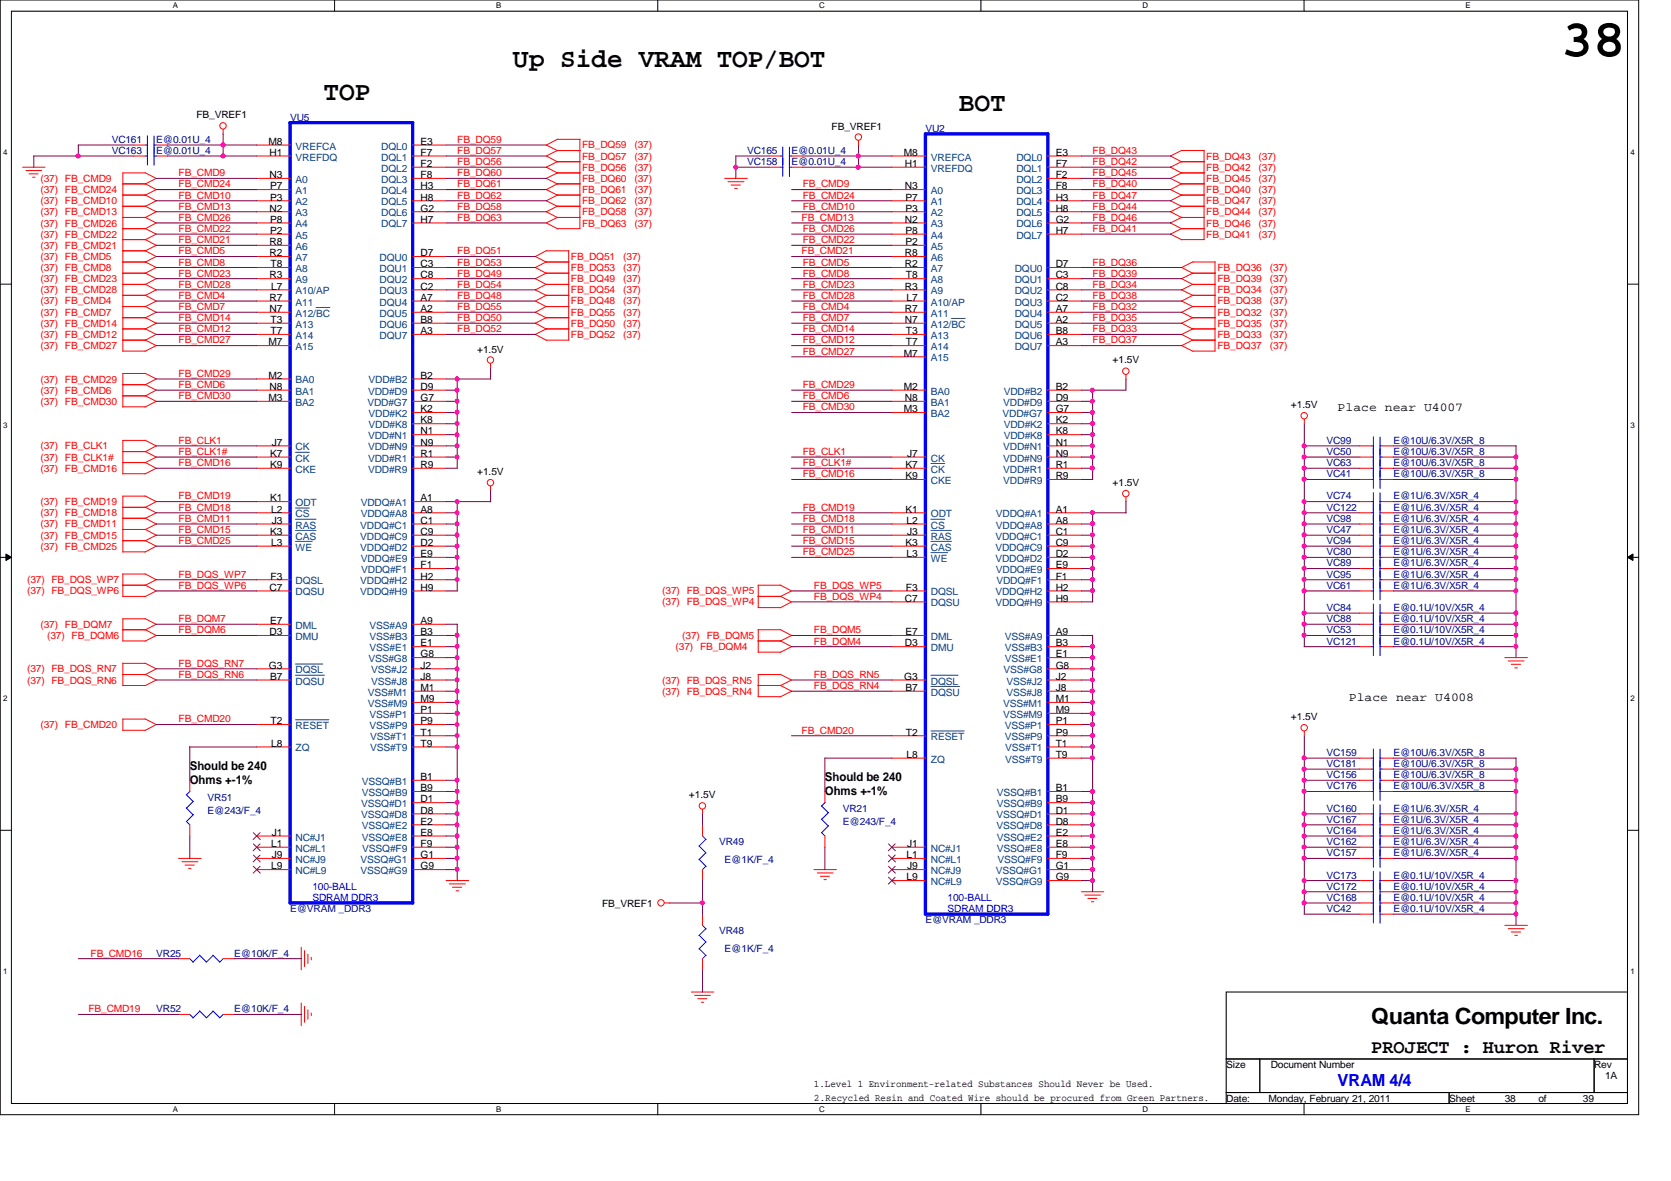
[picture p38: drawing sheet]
<svg xmlns="http://www.w3.org/2000/svg" width="297mm" height="210mm" viewBox="0 0 297 210" stroke-linecap="round" stroke-linejoin="round" font-family="sans-serif">
<defs><g id="words">
<text font-size="9.5" x="277.4" y="10">38</text>
<g font-size="4.7">
<text x="91.2" y="11.9">Up Side VRAM TOP/BOT</text>
<text x="57.5" y="17.8">TOP</text>
<text x="170.4" y="19.8">BOT</text>
</g>
<text font-size="4" x="243.8" y="182">Quanta Computer Inc.</text>
<text font-size="3.4" x="243.8" y="187.1">PROJECT : Huron River</text>
<text font-size="3" fill="#00f" x="237.8" y="193">VRAM 4/4</text>
<g font-size="2.2">
<text x="237.8" y="73.1">Place near U4007</text>
<text x="239.8" y="124.6">Place near U4008</text>
<text x="33.7" y="136.8">Should be 240</text>
<text x="33.7" y="139.4">Ohms +-1%</text>
<text x="146.6" y="138.7">Should be 240</text>
<text x="146.6" y="141.4">Ohms +-1%</text>
</g>
<g font-size="1.8">
<text x="34.9" y="21">FB_VREF1</text>
<text x="147.8" y="23">FB_VREF1</text>
<text x="47.7" y="25.7">M8</text>
<text x="47.9" y="27.7">H1</text>
<text x="74.8" y="25.7">E3</text>
<text x="74.8" y="27.7">F7</text>
<text x="74.8" y="29.7">F2</text>
<text x="160.7" y="27.7">M8</text>
<text x="160.9" y="29.7">H1</text>
<text x="187.7" y="27.7">E3</text>
<text x="187.7" y="29.7">F7</text>
<text x="47.9" y="31.7">N3</text>
<text x="48" y="35.6">P3</text>
<text x="48" y="33.7">P7</text>
<text x="74.8" y="31.7">F8</text>
<text x="74.8" y="33.7">H3</text>
<text x="74.8" y="35.6">H8</text>
<text x="160.9" y="33.7">N3</text>
<text x="160.9" y="35.6">P7</text>
<text x="187.7" y="31.7">F2</text>
<text x="187.7" y="33.7">F8</text>
<text x="187.7" y="35.6">H3</text>
<text x="47.9" y="37.6">N2</text>
<text x="48" y="39.6">P8</text>
<text x="48" y="41.6">P2</text>
<text x="74.8" y="37.6">G2</text>
<text x="74.8" y="39.6">H7</text>
<text x="160.9" y="39.6">N2</text>
<text x="160.9" y="37.6">P3</text>
<text x="160.9" y="41.6">P8</text>
<text x="187.7" y="37.6">H8</text>
<text x="187.7" y="39.6">G2</text>
<text x="187.7" y="41.6">H7</text>
<text x="47.9" y="43.6">R8</text>
<text x="47.9" y="45.6">R2</text>
<text x="48.1" y="47.5">T8</text>
<text x="74.8" y="47.5">C3</text>
<text x="74.8" y="45.6">D7</text>
<text x="160.9" y="45.6">R8</text>
<text x="160.9" y="47.5">R2</text>
<text x="160.9" y="43.6">P2</text>
<text x="187.7" y="47.5">D7</text>
<text x="47.9" y="49.5">R3</text>
<text x="47.9" y="53.5">R7</text>
<text x="48.2" y="51.5">L7</text>
<text x="74.8" y="49.5">C8</text>
<text x="74.8" y="51.5">C2</text>
<text x="74.8" y="53.5">A7</text>
<text x="160.9" y="51.5">R3</text>
<text x="161" y="49.5">T8</text>
<text x="161.2" y="53.5">L7</text>
<text x="187.7" y="49.5">C3</text>
<text x="187.7" y="51.5">C8</text>
<text x="187.7" y="53.5">C2</text>
<text x="47.9" y="55.5">N7</text>
<text x="48.1" y="57.4">T3</text>
<text x="48.1" y="59.4">T7</text>
<text x="74.8" y="55.5">A2</text>
<text x="74.8" y="57.4">B8</text>
<text x="74.8" y="59.4">A3</text>
<text x="160.9" y="55.5">R7</text>
<text x="160.9" y="57.4">N7</text>
<text x="161" y="59.4">T3</text>
<text x="187.7" y="55.5">A7</text>
<text x="187.7" y="57.4">A2</text>
<text x="187.7" y="59.4">B8</text>
<text x="47.7" y="61.4">M7</text>
<text x="84.8" y="62.7">+1.5V</text>
<text x="160.7" y="63.4">M7</text>
<text x="161" y="61.4">T7</text>
<text x="187.7" y="61.4">A3</text>
<text x="197.8" y="64.6">+1.5V</text>
<text x="47.7" y="67.3">M2</text>
<text x="47.7" y="71.3">M3</text>
<text x="47.9" y="69.3">N8</text>
<text x="74.8" y="67.3">B2</text>
<text x="74.8" y="69.3">D9</text>
<text x="74.8" y="71.3">G7</text>
<text x="160.7" y="69.3">M2</text>
<text x="160.9" y="71.3">N8</text>
<text x="187.7" y="69.3">B2</text>
<text x="187.7" y="71.3">D9</text>
<text x="74.8" y="73.3">K2</text>
<text x="74.8" y="75.3">K8</text>
<text x="74.8" y="77.2">N1</text>
<text x="160.7" y="73.3">M3</text>
<text x="187.7" y="73.3">G7</text>
<text x="187.7" y="75.3">K2</text>
<text x="187.7" y="77.2">K8</text>
<text x="229.5" y="72.6">+1.5V</text>
<text x="48" y="83.2">K9</text>
<text x="48" y="81.2">K7</text>
<text x="48.3" y="79.2">J7</text>
<text x="74.8" y="79.2">N9</text>
<text x="74.8" y="81.2">R1</text>
<text x="74.8" y="83.2">R9</text>
<text x="160.9" y="83.2">K7</text>
<text x="161.2" y="81.2">J7</text>
<text x="187.7" y="79.2">N1</text>
<text x="187.7" y="81.2">N9</text>
<text x="187.7" y="83.2">R1</text>
<text x="48" y="89.1">K1</text>
<text x="74.8" y="89.1">A1</text>
<text x="84.8" y="84.4">+1.5V</text>
<text x="160.9" y="85.2">K9</text>
<text x="187.7" y="85.2">R9</text>
<text x="197.8" y="86.4">+1.5V</text>
<text x="48" y="95.1">K3</text>
<text x="48.2" y="91.1">L2</text>
<text x="48.3" y="93.1">J3</text>
<text x="74.8" y="91.1">A8</text>
<text x="74.8" y="93.1">C1</text>
<text x="74.8" y="95.1">C9</text>
<text x="160.9" y="91.1">K1</text>
<text x="161.2" y="93.1">L2</text>
<text x="161.2" y="95.1">J3</text>
<text x="187.7" y="91.1">A1</text>
<text x="187.7" y="93.1">A8</text>
<text x="187.7" y="95.1">C1</text>
<text x="48.2" y="97">L3</text>
<text x="74.8" y="99">E9</text>
<text x="74.8" y="101">F1</text>
<text x="74.8" y="97">D2</text>
<text x="160.9" y="97">K3</text>
<text x="161.2" y="99">L3</text>
<text x="187.7" y="97">C9</text>
<text x="187.7" y="101">E9</text>
<text x="187.7" y="99">D2</text>
<text x="47.9" y="105">C7</text>
<text x="48.1" y="103">F3</text>
<text x="74.8" y="103">H2</text>
<text x="74.8" y="105">H9</text>
<text x="160.9" y="106.9">C7</text>
<text x="161" y="105">F3</text>
<text x="187.7" y="103">F1</text>
<text x="187.7" y="105">H2</text>
<text x="187.7" y="106.9">H9</text>
<text x="47.9" y="112.9">D3</text>
<text x="48" y="110.9">E7</text>
<text x="74.8" y="110.9">A9</text>
<text x="74.8" y="112.9">B3</text>
<text x="160.9" y="112.9">E7</text>
<text x="187.7" y="112.9">A9</text>
<text x="47.8" y="118.8">G3</text>
<text x="74.8" y="114.9">E1</text>
<text x="74.8" y="116.8">G8</text>
<text x="74.8" y="118.8">J2</text>
<text x="160.9" y="114.9">D3</text>
<text x="187.7" y="116.8">E1</text>
<text x="187.7" y="114.9">B3</text>
<text x="187.7" y="118.8">G8</text>
<text x="48" y="120.8">B7</text>
<text x="74.8" y="120.8">J8</text>
<text x="74.8" y="122.8">M1</text>
<text x="74.8" y="124.8">M9</text>
<text x="160.7" y="120.8">G3</text>
<text x="160.9" y="122.8">B7</text>
<text x="187.7" y="120.8">J2</text>
<text x="187.7" y="122.8">J8</text>
<text x="187.7" y="124.8">M1</text>
<text x="48.1" y="128.7">T2</text>
<text x="74.8" y="126.7">P1</text>
<text x="74.8" y="128.7">P9</text>
<text x="74.8" y="130.7">T1</text>
<text x="161" y="130.7">T2</text>
<text x="187.7" y="126.7">M9</text>
<text x="187.7" y="128.7">P1</text>
<text x="187.7" y="130.7">P9</text>
<text x="229.5" y="128">+1.5V</text>
<text x="48.2" y="132.7">L8</text>
<text x="74.8" y="132.7">T9</text>
<text x="161.2" y="134.7">L8</text>
<text x="187.7" y="132.7">T1</text>
<text x="187.7" y="134.7">T9</text>
<text x="74.8" y="142.6">D1</text>
<text x="74.8" y="138.6">B1</text>
<text x="74.8" y="140.6">B9</text>
<text x="122.5" y="141.9">+1.5V</text>
<text x="187.7" y="140.6">B1</text>
<text x="187.7" y="142.6">B9</text>
<text x="48.3" y="148.5">J1</text>
<text x="74.8" y="144.6">D8</text>
<text x="74.8" y="146.6">E2</text>
<text x="74.8" y="148.5">E8</text>
<text x="187.7" y="144.6">D1</text>
<text x="187.7" y="146.6">D8</text>
<text x="187.7" y="148.5">E2</text>
<text x="48.2" y="150.5">L1</text>
<text x="48.2" y="154.5">L9</text>
<text x="48.3" y="152.5">J9</text>
<text x="74.8" y="150.5">F9</text>
<text x="74.8" y="152.5">G1</text>
<text x="74.8" y="154.5">G9</text>
<text x="161.2" y="152.5">L1</text>
<text x="161.2" y="150.5">J1</text>
<text x="161.2" y="154.5">J9</text>
<text x="187.7" y="150.5">E8</text>
<text x="187.7" y="152.5">F9</text>
<text x="187.7" y="154.5">G1</text>
<text x="107" y="161.1">FB_VREF1</text>
<text x="161.2" y="156.5">L9</text>
<text x="187.7" y="156.5">G9</text>
<text x="218" y="189.8">Size</text>
<text x="225.9" y="189.8">Document Number</text>
<text x="283.4" y="189.8">Rev</text>
<text x="285.3" y="191.8">1A</text>
<text x="144.7" y="193.2">1.Level 1 Environment-related Substances Should Never be Used.</text>
<text x="144.7" y="195.6">2.Recycled Resin and Coated Wire should be procured from Green Partners.</text>
<text x="218" y="195.8">Date:</text>
<text x="225.5" y="195.8">Monday, February 21, 2011</text>
<text x="257.6" y="195.8">Sheet</text>
<text x="267.5" y="195.8">38</text>
<text x="273.5" y="195.8">of</text>
<text x="281.4" y="195.8">39</text>
</g>
<g font-size="1.8" fill="#000080">
<text x="51.6" y="21.4">VU5</text>
<text x="164.5" y="23.4">VU2</text>
<text x="19.9" y="25.4">VC161</text>
<text x="19.9" y="27.4">VC163</text>
<text x="27.8" y="25.4">E@0.01U_4</text>
<text x="27.8" y="27.4">E@0.01U_4</text>
<text x="132.8" y="29.3">VC158</text>
<text x="132.8" y="27.4">VC165</text>
<text x="140.7" y="29.3">E@0.01U_4</text>
<text x="140.7" y="27.4">E@0.01U_4</text>
<text x="235.8" y="78.9">VC99</text>
<text x="235.8" y="82.8">VC63</text>
<text x="235.8" y="80.9">VC50</text>
<text x="247.7" y="78.9">E@10U/6.3V/X5R_8</text>
<text x="247.7" y="82.8">E@10U/6.3V/X5R_8</text>
<text x="247.7" y="80.9">E@10U/6.3V/X5R_8</text>
<text x="235.8" y="84.8">VC41</text>
<text x="235.8" y="88.8">VC74</text>
<text x="247.7" y="84.8">E@10U/6.3V/X5R_8</text>
<text x="247.7" y="88.8">E@1U/6.3V/X5R_4</text>
<text x="235.8" y="94.7">VC47</text>
<text x="235.8" y="92.8">VC98</text>
<text x="235.8" y="90.8">VC122</text>
<text x="247.7" y="90.8">E@1U/6.3V/X5R_4</text>
<text x="247.7" y="94.7">E@1U/6.3V/X5R_4</text>
<text x="247.7" y="92.8">E@1U/6.3V/X5R_4</text>
<text x="235.8" y="96.7">VC94</text>
<text x="235.8" y="98.7">VC80</text>
<text x="235.8" y="100.7">VC89</text>
<text x="247.7" y="96.7">E@1U/6.3V/X5R_4</text>
<text x="247.7" y="98.7">E@1U/6.3V/X5R_4</text>
<text x="247.7" y="100.7">E@1U/6.3V/X5R_4</text>
<text x="235.8" y="102.7">VC95</text>
<text x="235.8" y="104.6">VC61</text>
<text x="247.7" y="102.7">E@1U/6.3V/X5R_4</text>
<text x="247.7" y="104.6">E@1U/6.3V/X5R_4</text>
<text x="235.8" y="110.6">VC88</text>
<text x="235.8" y="112.6">VC53</text>
<text x="235.8" y="108.6">VC84</text>
<text x="247.7" y="110.6">E@0.1U/10V/X5R_4</text>
<text x="247.7" y="112.6">E@0.1U/10V/X5R_4</text>
<text x="247.7" y="108.6">E@0.1U/10V/X5R_4</text>
<text x="235.8" y="114.6">VC121</text>
<text x="247.7" y="114.6">E@0.1U/10V/X5R_4</text>
<text x="235.8" y="136.4">VC181</text>
<text x="235.8" y="134.4">VC159</text>
<text x="247.7" y="136.4">E@10U/6.3V/X5R_8</text>
<text x="247.7" y="134.4">E@10U/6.3V/X5R_8</text>
<text x="36.9" y="142.3">VR51</text>
<text x="235.8" y="140.3">VC176</text>
<text x="235.8" y="138.3">VC156</text>
<text x="247.7" y="140.3">E@10U/6.3V/X5R_8</text>
<text x="247.7" y="138.3">E@10U/6.3V/X5R_8</text>
<text x="36.9" y="144.7">E@243/F_4</text>
<text x="149.8" y="144.3">VR21</text>
<text x="149.8" y="146.6">E@243/F_4</text>
<text x="235.8" y="144.3">VC160</text>
<text x="235.8" y="146.3">VC167</text>
<text x="235.8" y="148.2">VC164</text>
<text x="247.7" y="144.3">E@1U/6.3V/X5R_4</text>
<text x="247.7" y="146.3">E@1U/6.3V/X5R_4</text>
<text x="247.7" y="148.2">E@1U/6.3V/X5R_4</text>
<text x="127.8" y="150.2">VR49</text>
<text x="128.8" y="153.4">E@1K/F_4</text>
<text x="235.8" y="150.2">VC162</text>
<text x="235.8" y="152.2">VC157</text>
<text x="247.7" y="150.2">E@1U/6.3V/X5R_4</text>
<text x="247.7" y="152.2">E@1U/6.3V/X5R_4</text>
<text x="235.8" y="156.2">VC173</text>
<text x="235.8" y="158.1">VC172</text>
<text x="235.8" y="160.1">VC168</text>
<text x="247.7" y="156.2">E@0.1U/10V/X5R_4</text>
<text x="247.7" y="158.1">E@0.1U/10V/X5R_4</text>
<text x="247.7" y="160.1">E@0.1U/10V/X5R_4</text>
<text x="51.6" y="162.1">E@VRAM _DDR3</text>
<text x="127.8" y="166.1">VR48</text>
<text x="164.5" y="164.1">E@VRAM _DDR3</text>
<text x="235.8" y="162.1">VC42</text>
<text x="247.7" y="162.1">E@0.1U/10V/X5R_4</text>
<text x="27.8" y="170">VR25</text>
<text x="41.7" y="170">E@10K/F_4</text>
<text x="128.8" y="169.2">E@1K/F_4</text>
<text x="27.8" y="179.9">VR52</text>
<text x="41.7" y="179.9">E@10K/F_4</text>
</g>
<g font-size="1.8" fill="#004080">
<text x="52.5" y="28.5">VREFDQ</text>
<text x="52.5" y="26.6">VREFCA</text>
<text x="67.8" y="26.6">DQL0</text>
<text x="67.8" y="28.5">DQL1</text>
<text x="165.5" y="28.5">VREFCA</text>
<text x="180.7" y="28.5">DQL0</text>
<text x="52.5" y="32.5">A0</text>
<text x="52.5" y="34.5">A1</text>
<text x="67.8" y="30.5">DQL2</text>
<text x="67.8" y="32.5">DQL3</text>
<text x="67.8" y="34.5">DQL4</text>
<text x="165.5" y="34.5">A0</text>
<text x="165.5" y="30.5">VREFDQ</text>
<text x="180.7" y="30.5">DQL1</text>
<text x="180.7" y="32.5">DQL2</text>
<text x="180.7" y="34.5">DQL3</text>
<text x="52.5" y="36.5">A2</text>
<text x="52.5" y="38.4">A3</text>
<text x="52.5" y="40.4">A4</text>
<text x="67.8" y="36.5">DQL5</text>
<text x="67.8" y="38.4">DQL6</text>
<text x="67.8" y="40.4">DQL7</text>
<text x="165.5" y="38.4">A2</text>
<text x="165.5" y="40.4">A3</text>
<text x="165.5" y="36.5">A1</text>
<text x="180.7" y="36.5">DQL4</text>
<text x="180.7" y="38.4">DQL5</text>
<text x="180.7" y="40.4">DQL6</text>
<text x="52.5" y="42.4">A5</text>
<text x="52.5" y="44.4">A6</text>
<text x="52.5" y="46.4">A7</text>
<text x="67.5" y="46.4">DQU0</text>
<text x="165.5" y="42.4">A4</text>
<text x="165.5" y="44.4">A5</text>
<text x="165.5" y="46.4">A6</text>
<text x="180.7" y="42.4">DQL7</text>
<text x="52.5" y="48.3">A8</text>
<text x="52.5" y="50.3">A9</text>
<text x="52.5" y="52.3">A10/AP</text>
<text x="67.5" y="48.3">DQU1</text>
<text x="67.5" y="50.3">DQU2</text>
<text x="67.5" y="52.3">DQU3</text>
<text x="165.5" y="48.3">A7</text>
<text x="165.5" y="50.3">A8</text>
<text x="165.5" y="52.3">A9</text>
<text x="180.4" y="50.3">DQU1</text>
<text x="180.4" y="52.3">DQU2</text>
<text x="180.4" y="48.3">DQU0</text>
<text x="52.5" y="54.3">A11</text>
<text x="52.5" y="58.3">A13</text>
<text x="52.5" y="56.3">A12/BC</text>
<text x="67.5" y="54.3">DQU4</text>
<text x="67.5" y="56.3">DQU5</text>
<text x="67.5" y="58.3">DQU6</text>
<text x="165.5" y="54.3">A10/AP</text>
<text x="165.5" y="56.3">A11</text>
<text x="165.5" y="58.3">A12/BC</text>
<text x="180.4" y="54.3">DQU3</text>
<text x="180.4" y="56.3">DQU4</text>
<text x="180.4" y="58.3">DQU5</text>
<text x="52.5" y="60.2">A14</text>
<text x="52.5" y="62.2">A15</text>
<text x="67.5" y="60.2">DQU7</text>
<text x="165.5" y="60.2">A13</text>
<text x="165.5" y="62.2">A14</text>
<text x="165.5" y="64.2">A15</text>
<text x="180.4" y="60.2">DQU6</text>
<text x="180.4" y="62.2">DQU7</text>
<text x="52.5" y="68.2">BA0</text>
<text x="52.5" y="70.1">BA1</text>
<text x="65.4" y="70.1">VDD#D9</text>
<text x="65.5" y="68.2">VDD#B2</text>
<text x="165.5" y="70.1">BA0</text>
<text x="178.4" y="70.1">VDD#B2</text>
<text x="52.5" y="72.1">BA2</text>
<text x="65.3" y="72.1">VDD#G7</text>
<text x="65.5" y="74.1">VDD#K2</text>
<text x="65.5" y="76.1">VDD#K8</text>
<text x="165.5" y="72.1">BA1</text>
<text x="165.5" y="74.1">BA2</text>
<text x="178.2" y="74.1">VDD#G7</text>
<text x="178.3" y="72.1">VDD#D9</text>
<text x="178.4" y="76.1">VDD#K2</text>
<text x="52.5" y="80.1">CK</text>
<text x="52.5" y="82">CK</text>
<text x="65.4" y="78.1">VDD#N1</text>
<text x="65.4" y="80.1">VDD#N9</text>
<text x="65.4" y="82">VDD#R1</text>
<text x="165.5" y="82">CK</text>
<text x="178.3" y="80.1">VDD#N1</text>
<text x="178.3" y="82">VDD#N9</text>
<text x="178.4" y="78.1">VDD#K8</text>
<text x="52.5" y="84">CKE</text>
<text x="52.5" y="90">ODT</text>
<text x="64.1" y="90">VDDQ#A1</text>
<text x="65.4" y="84">VDD#R9</text>
<text x="165.5" y="86">CKE</text>
<text x="165.5" y="84">CK</text>
<text x="178.3" y="84">VDD#R1</text>
<text x="178.3" y="86">VDD#R9</text>
<text x="52.5" y="93.9">RAS</text>
<text x="52.5" y="95.9">CAS</text>
<text x="52.5" y="91.9">CS</text>
<text x="64" y="93.9">VDDQ#C1</text>
<text x="64" y="95.9">VDDQ#C9</text>
<text x="64.1" y="91.9">VDDQ#A8</text>
<text x="165.5" y="95.9">RAS</text>
<text x="165.5" y="93.9">CS</text>
<text x="165.5" y="91.9">ODT</text>
<text x="177" y="95.9">VDDQ#C1</text>
<text x="177" y="91.9">VDDQ#A1</text>
<text x="177" y="93.9">VDDQ#A8</text>
<text x="52.5" y="97.9">WE</text>
<text x="64" y="97.9">VDDQ#D2</text>
<text x="64.1" y="99.9">VDDQ#E9</text>
<text x="64.2" y="101.9">VDDQ#F1</text>
<text x="165.5" y="99.9">WE</text>
<text x="165.5" y="97.9">CAS</text>
<text x="177" y="97.9">VDDQ#C9</text>
<text x="177" y="99.9">VDDQ#D2</text>
<text x="177" y="101.9">VDDQ#E9</text>
<text x="52.5" y="103.8">DQSL</text>
<text x="52.5" y="105.8">DQSU</text>
<text x="64" y="103.8">VDDQ#H2</text>
<text x="64" y="105.8">VDDQ#H9</text>
<text x="165.5" y="105.8">DQSL</text>
<text x="165.5" y="107.8">DQSU</text>
<text x="177" y="105.8">VDDQ#H2</text>
<text x="177" y="107.8">VDDQ#H9</text>
<text x="177.1" y="103.8">VDDQ#F1</text>
<text x="52.5" y="113.7">DMU</text>
<text x="52.5" y="111.8">DML</text>
<text x="65.7" y="111.8">VSS#A9</text>
<text x="65.7" y="113.7">VSS#B3</text>
<text x="165.5" y="113.7">DML</text>
<text x="178.6" y="113.7">VSS#A9</text>
<text x="52.5" y="119.7">DQSL</text>
<text x="65.5" y="117.7">VSS#G8</text>
<text x="65.7" y="115.7">VSS#E1</text>
<text x="66" y="119.7">VSS#J2</text>
<text x="165.5" y="115.7">DMU</text>
<text x="178.4" y="119.7">VSS#G8</text>
<text x="178.6" y="117.7">VSS#E1</text>
<text x="178.6" y="115.7">VSS#B3</text>
<text x="52.5" y="121.7">DQSU</text>
<text x="65.4" y="123.7">VSS#M1</text>
<text x="65.4" y="125.6">VSS#M9</text>
<text x="66" y="121.7">VSS#J8</text>
<text x="165.5" y="123.7">DQSU</text>
<text x="165.5" y="121.7">DQSL</text>
<text x="178.3" y="125.6">VSS#M1</text>
<text x="178.9" y="123.7">VSS#J8</text>
<text x="178.9" y="121.7">VSS#J2</text>
<text x="52.5" y="129.6">RESET</text>
<text x="65.7" y="127.6">VSS#P1</text>
<text x="65.7" y="129.6">VSS#P9</text>
<text x="65.8" y="131.6">VSS#T1</text>
<text x="165.5" y="131.6">RESET</text>
<text x="178.3" y="127.6">VSS#M9</text>
<text x="178.6" y="129.6">VSS#P1</text>
<text x="178.6" y="131.6">VSS#P9</text>
<text x="52.5" y="133.6">ZQ</text>
<text x="65.8" y="133.6">VSS#T9</text>
<text x="165.5" y="135.6">ZQ</text>
<text x="178.7" y="133.6">VSS#T1</text>
<text x="178.7" y="135.6">VSS#T9</text>
<text x="64.2" y="143.5">VSSQ#D1</text>
<text x="64.3" y="139.5">VSSQ#B1</text>
<text x="64.3" y="141.5">VSSQ#B9</text>
<text x="177.2" y="141.5">VSSQ#B1</text>
<text x="177.2" y="143.5">VSSQ#B9</text>
<text x="52.5" y="149.4">NC#J1</text>
<text x="64.2" y="145.5">VSSQ#D8</text>
<text x="64.3" y="147.4">VSSQ#E2</text>
<text x="64.3" y="149.4">VSSQ#E8</text>
<text x="177.1" y="147.4">VSSQ#D8</text>
<text x="177.1" y="145.5">VSSQ#D1</text>
<text x="177.2" y="149.4">VSSQ#E2</text>
<text x="52.5" y="151.4">NC#L1</text>
<text x="52.5" y="153.4">NC#J9</text>
<text x="52.5" y="155.4">NC#L9</text>
<text x="64.1" y="153.4">VSSQ#G1</text>
<text x="64.1" y="155.4">VSSQ#G9</text>
<text x="64.4" y="151.4">VSSQ#F9</text>
<text x="165.5" y="153.4">NC#L1</text>
<text x="165.5" y="155.4">NC#J9</text>
<text x="165.5" y="151.4">NC#J1</text>
<text x="177" y="155.4">VSSQ#G1</text>
<text x="177.2" y="151.4">VSSQ#E8</text>
<text x="177.3" y="153.4">VSSQ#F9</text>
<text x="165.5" y="157.3">NC#L9</text>
<text x="177" y="157.3">VSSQ#G9</text>
</g>
<g font-size="1.8" fill="#f00">
<text x="81.3" y="25.4">FB_DQ59</text>
<text x="81.3" y="29.3">FB_DQ56</text>
<text x="81.3" y="27.4">FB_DQ57</text>
<text x="103.5" y="26.4">FB_DQ59</text>
<text x="103.5" y="28.4">FB_DQ57</text>
<text x="112.8" y="26.4">(37)</text>
<text x="112.8" y="28.4">(37)</text>
<text x="194.2" y="27.4">FB_DQ43</text>
<text x="194.2" y="29.3">FB_DQ42</text>
<text x="214.4" y="28.4">FB_DQ43</text>
<text x="223.7" y="28.4">(37)</text>
<text x="7.2" y="34.3">(37) FB_CMD24</text>
<text x="7.2" y="32.3">(37) FB_CMD9</text>
<text x="31.7" y="33.3">FB_CMD24</text>
<text x="31.7" y="35.3">FB_CMD10</text>
<text x="31.7" y="31.3">FB_CMD9</text>
<text x="81.3" y="35.3">FB_DQ62</text>
<text x="81.3" y="31.3">FB_DQ60</text>
<text x="81.3" y="33.3">FB_DQ61</text>
<text x="103.5" y="32.3">FB_DQ60</text>
<text x="103.5" y="30.4">FB_DQ56</text>
<text x="103.5" y="34.3">FB_DQ61</text>
<text x="112.8" y="32.3">(37)</text>
<text x="112.8" y="30.4">(37)</text>
<text x="112.8" y="34.3">(37)</text>
<text x="142.7" y="35.3">FB_CMD24</text>
<text x="142.7" y="33.3">FB_CMD9</text>
<text x="194.2" y="35.3">FB_DQ47</text>
<text x="194.2" y="31.3">FB_DQ45</text>
<text x="194.2" y="33.3">FB_DQ40</text>
<text x="214.4" y="32.3">FB_DQ45</text>
<text x="214.4" y="34.3">FB_DQ40</text>
<text x="214.4" y="30.4">FB_DQ42</text>
<text x="223.7" y="32.3">(37)</text>
<text x="223.7" y="34.3">(37)</text>
<text x="223.7" y="30.4">(37)</text>
<text x="7.2" y="40.3">(37) FB_CMD26</text>
<text x="7.2" y="38.3">(37) FB_CMD13</text>
<text x="7.2" y="36.3">(37) FB_CMD10</text>
<text x="31.7" y="39.2">FB_CMD26</text>
<text x="31.7" y="37.3">FB_CMD13</text>
<text x="31.7" y="41.2">FB_CMD22</text>
<text x="81.3" y="39.2">FB_DQ63</text>
<text x="81.3" y="37.3">FB_DQ58</text>
<text x="103.5" y="36.3">FB_DQ62</text>
<text x="103.5" y="40.3">FB_DQ63</text>
<text x="103.5" y="38.3">FB_DQ58</text>
<text x="112.8" y="36.3">(37)</text>
<text x="112.8" y="40.3">(37)</text>
<text x="112.8" y="38.3">(37)</text>
<text x="142.5" y="39.2">FB_CMD13</text>
<text x="142.7" y="41.2">FB_CMD26</text>
<text x="142.7" y="37.3">FB_CMD10</text>
<text x="194.2" y="39.2">FB_DQ46</text>
<text x="194.2" y="41.2">FB_DQ41</text>
<text x="194.2" y="37.3">FB_DQ44</text>
<text x="214.4" y="40.3">FB_DQ46</text>
<text x="214.4" y="36.3">FB_DQ47</text>
<text x="214.4" y="38.3">FB_DQ44</text>
<text x="223.7" y="40.3">(37)</text>
<text x="223.7" y="36.3">(37)</text>
<text x="223.7" y="38.3">(37)</text>
<text x="7.2" y="44.2">(37) FB_CMD21</text>
<text x="7.2" y="42.2">(37) FB_CMD22</text>
<text x="7.2" y="46.2">(37) FB_CMD5</text>
<text x="31.7" y="47.2">FB_CMD8</text>
<text x="31.7" y="43.2">FB_CMD21</text>
<text x="31.7" y="45.2">FB_CMD5</text>
<text x="81.3" y="45.2">FB_DQ51</text>
<text x="81.3" y="47.2">FB_DQ53</text>
<text x="101.5" y="46.2">FB_DQ51</text>
<text x="110.8" y="46.2">(37)</text>
<text x="142.5" y="45.2">FB_CMD21</text>
<text x="142.7" y="43.2">FB_CMD22</text>
<text x="142.7" y="47.2">FB_CMD5</text>
<text x="194.2" y="47.2">FB_DQ36</text>
<text x="214.4" y="42.2">FB_DQ41</text>
<text x="223.7" y="42.2">(37)</text>
<text x="7.2" y="48.2">(37) FB_CMD8</text>
<text x="7.2" y="50.2">(37) FB_CMD23</text>
<text x="7.2" y="52.2">(37) FB_CMD28</text>
<text x="31.7" y="49.1">FB_CMD23</text>
<text x="31.7" y="53.1">FB_CMD4</text>
<text x="31.7" y="51.1">FB_CMD28</text>
<text x="81.3" y="49.1">FB_DQ49</text>
<text x="81.3" y="51.1">FB_DQ54</text>
<text x="81.3" y="53.1">FB_DQ48</text>
<text x="101.5" y="48.2">FB_DQ53</text>
<text x="101.5" y="50.2">FB_DQ49</text>
<text x="101.5" y="52.2">FB_DQ54</text>
<text x="110.8" y="48.2">(37)</text>
<text x="110.8" y="50.2">(37)</text>
<text x="110.8" y="52.2">(37)</text>
<text x="142.7" y="49.1">FB_CMD8</text>
<text x="142.7" y="51.1">FB_CMD23</text>
<text x="142.7" y="53.1">FB_CMD28</text>
<text x="194.2" y="51.1">FB_DQ34</text>
<text x="194.2" y="53.1">FB_DQ38</text>
<text x="194.2" y="49.1">FB_DQ39</text>
<text x="216.4" y="48.2">FB_DQ36</text>
<text x="216.4" y="52.2">FB_DQ34</text>
<text x="216.4" y="50.2">FB_DQ39</text>
<text x="225.7" y="48.2">(37)</text>
<text x="225.7" y="52.2">(37)</text>
<text x="225.7" y="50.2">(37)</text>
<text x="7.2" y="56.1">(37) FB_CMD7</text>
<text x="7.2" y="54.1">(37) FB_CMD4</text>
<text x="7.2" y="58.1">(37) FB_CMD14</text>
<text x="31.7" y="55.1">FB_CMD7</text>
<text x="31.7" y="59.1">FB_CMD12</text>
<text x="31.7" y="57.1">FB_CMD14</text>
<text x="81.3" y="57.1">FB_DQ50</text>
<text x="81.3" y="55.1">FB_DQ55</text>
<text x="81.3" y="59.1">FB_DQ52</text>
<text x="101.5" y="58.1">FB_DQ50</text>
<text x="101.5" y="56.1">FB_DQ55</text>
<text x="101.5" y="54.1">FB_DQ48</text>
<text x="110.8" y="58.1">(37)</text>
<text x="110.8" y="56.1">(37)</text>
<text x="110.8" y="54.1">(37)</text>
<text x="142.7" y="57.1">FB_CMD7</text>
<text x="142.7" y="55.1">FB_CMD4</text>
<text x="142.7" y="59.1">FB_CMD14</text>
<text x="194.2" y="55.1">FB_DQ32</text>
<text x="194.2" y="57.1">FB_DQ35</text>
<text x="194.2" y="59.1">FB_DQ33</text>
<text x="216.4" y="56.1">FB_DQ32</text>
<text x="216.4" y="54.1">FB_DQ38</text>
<text x="216.4" y="58.1">FB_DQ35</text>
<text x="225.7" y="56.1">(37)</text>
<text x="225.7" y="54.1">(37)</text>
<text x="225.7" y="58.1">(37)</text>
<text x="7.2" y="62.1">(37) FB_CMD27</text>
<text x="7.2" y="60.1">(37) FB_CMD12</text>
<text x="31.7" y="61">FB_CMD27</text>
<text x="101.5" y="60.1">FB_DQ52</text>
<text x="110.8" y="60.1">(37)</text>
<text x="142.7" y="63">FB_CMD27</text>
<text x="142.7" y="61">FB_CMD12</text>
<text x="194.2" y="61">FB_DQ37</text>
<text x="216.4" y="60.1">FB_DQ33</text>
<text x="216.4" y="62.1">FB_DQ37</text>
<text x="225.7" y="60.1">(37)</text>
<text x="225.7" y="62.1">(37)</text>
<text x="7.2" y="68">(37) FB_CMD29</text>
<text x="7.2" y="70">(37) FB_CMD6</text>
<text x="7.2" y="72">(37) FB_CMD30</text>
<text x="31.7" y="67">FB_CMD29</text>
<text x="31.7" y="69">FB_CMD6</text>
<text x="31.7" y="71">FB_CMD30</text>
<text x="142.7" y="69">FB_CMD29</text>
<text x="142.7" y="71">FB_CMD6</text>
<text x="142.7" y="72.9">FB_CMD30</text>
<text x="7.2" y="83.8">(37) FB_CMD16</text>
<text x="7.2" y="79.9">(37) FB_CLK1</text>
<text x="7.2" y="81.9">(37) FB_CLK1#</text>
<text x="31.7" y="82.8">FB_CMD16</text>
<text x="31.7" y="78.9">FB_CLK1</text>
<text x="31.7" y="80.9">FB_CLK1#</text>
<text x="142.7" y="80.9">FB_CLK1</text>
<text x="142.7" y="82.8">FB_CLK1#</text>
<text x="7.2" y="89.8">(37) FB_CMD19</text>
<text x="31.7" y="88.8">FB_CMD19</text>
<text x="142.7" y="84.8">FB_CMD16</text>
<text x="7.2" y="95.7">(37) FB_CMD15</text>
<text x="7.2" y="91.8">(37) FB_CMD18</text>
<text x="7.2" y="93.7">(37) FB_CMD11</text>
<text x="31.7" y="94.7">FB_CMD15</text>
<text x="31.7" y="90.8">FB_CMD18</text>
<text x="31.7" y="92.8">FB_CMD11</text>
<text x="142.7" y="92.8">FB_CMD18</text>
<text x="142.7" y="90.8">FB_CMD19</text>
<text x="142.7" y="94.7">FB_CMD11</text>
<text x="7.2" y="97.7">(37) FB_CMD25</text>
<text x="31.7" y="96.7">FB_CMD25</text>
<text x="142.7" y="96.7">FB_CMD15</text>
<text x="142.7" y="98.7">FB_CMD25</text>
<text x="4.8" y="103.6">(37) FB_DQS_WP7</text>
<text x="4.8" y="105.6">(37) FB_DQS_WP6</text>
<text x="31.7" y="102.7">FB_DQS_WP7</text>
<text x="31.7" y="104.6">FB_DQS_WP6</text>
<text x="117.7" y="107.6">(37) FB_DQS_WP4</text>
<text x="117.7" y="105.6">(37) FB_DQS_WP5</text>
<text x="144.7" y="106.6">FB_DQS_WP4</text>
<text x="144.7" y="104.6">FB_DQS_WP5</text>
<text x="7.2" y="111.6">(37) FB_DQM7</text>
<text x="8.4" y="113.5">(37) FB_DQM6</text>
<text x="31.7" y="110.6">FB_DQM7</text>
<text x="31.7" y="112.6">FB_DQM6</text>
<text x="121.3" y="113.5">(37) FB_DQM5</text>
<text x="144.7" y="112.6">FB_DQM5</text>
<text x="4.8" y="119.5">(37) FB_DQS_RN7</text>
<text x="31.7" y="118.5">FB_DQS_RN7</text>
<text x="120.1" y="115.5">(37) FB_DQM4</text>
<text x="144.7" y="114.6">FB_DQM4</text>
<text x="4.8" y="121.5">(37) FB_DQS_RN6</text>
<text x="31.7" y="120.5">FB_DQS_RN6</text>
<text x="117.7" y="123.4">(37) FB_DQS_RN4</text>
<text x="117.7" y="121.5">(37) FB_DQS_RN5</text>
<text x="144.7" y="122.5">FB_DQS_RN4</text>
<text x="144.7" y="120.5">FB_DQS_RN5</text>
<text x="7.2" y="129.4">(37) FB_CMD20</text>
<text x="31.7" y="128.4">FB_CMD20</text>
<text x="142.5" y="130.4">FB_CMD20</text>
<text x="16.1" y="170">FB_CMD16</text>
<text x="15.7" y="179.9">FB_CMD19</text>
</g>
<g font-size="1.8" fill="#00f">
<text x="55.5" y="158.1">100-BALL</text>
<text x="55.5" y="160.1">SDRAM DDR3</text>
<text x="168.4" y="160.1">100-BALL</text>
<text x="168.4" y="162.1">SDRAM DDR3</text>
</g>
<g font-size="1.4">
<text x="30.7" y="1.5">A</text>
<text x="88.2" y="1.5">B</text>
<text x="145.6" y="1.5">C</text>
<text x="203.1" y="1.5">D</text>
<text x="260.5" y="1.5">E</text>
<text x=".5" y="27.5">4</text>
<text x="289.8" y="27.5">4</text>
<text x=".5" y="76">3</text>
<text x="289.8" y="76">3</text>
<text x=".5" y="124.5">2</text>
<text x="289.8" y="124.5">2</text>
<text x=".5" y="173.1">1</text>
<text x="289.8" y="173.1">1</text>
<text x="30.7" y="197.6">A</text>
<text x="88.2" y="197.6">B</text>
<text x="145.6" y="197.6">C</text>
<text x="203.1" y="197.6">D</text>
<text x="260.5" y="197.6">E</text>
</g>
</g></defs>
<path d="M0 0h291.3v198.1h-291.3zM2 2h287.3v194.1h-287.3z" fill="none" stroke="#000" stroke-width=".18"/>
<g fill="#fff">
<path d="M30.7 .3h.9v1.5h-.9z"/>
<path d="M30.7 196.4h.9v1.5h-.9z"/>
</g>
<path d="M59.5 0v2M59.5 196.1v2" fill="none" stroke="#000" stroke-width=".18"/>
<g fill="#fff">
<path d="M88.2 .3h.9v1.5h-.9z"/>
<path d="M88.2 196.4h.9v1.5h-.9z"/>
</g>
<path d="M116.9 0v2M116.9 196.1v2" fill="none" stroke="#000" stroke-width=".18"/>
<g fill="#fff">
<path d="M145.6 .3h1v1.5h-1z"/>
<path d="M145.6 196.4h1v1.5h-1z"/>
</g>
<path d="M174.4 0v2M174.4 196.1v2" fill="none" stroke="#000" stroke-width=".18"/>
<g fill="#fff">
<path d="M203.1 .3h.9v1.5h-.9z"/>
<path d="M203.1 196.4h.9v1.5h-.9z"/>
</g>
<path d="M231.8 0v2M231.8 196.1v2" fill="none" stroke="#000" stroke-width=".18"/>
<g fill="#fff">
<path d="M260.5 .3h.9v1.5h-.9z"/>
<path d="M260.5 196.4h.9v1.5h-.9z"/>
<path d="M.5 26.2h.8v1.6h-.8z"/>
<path d="M289.8 26.2h.8v1.6h-.8z"/>
<path d="M.5 74.8h.8v1.5h-.8z"/>
<path d="M289.8 74.8h.8v1.5h-.8z"/>
</g>
<path d="M0 50.5h2M289.3 50.5h2" fill="none" stroke="#000" stroke-width=".18"/>
<g fill="#fff">
<path d="M.5 123.3h.8v1.5h-.8z"/>
<path d="M289.8 123.3h.8v1.5h-.8z"/>
</g>
<path d="M0 99.1h2M1.1 98.5l.9 .6-.9 .5zM289.3 99.1l1-.6v1.1zM289.3 99.1h2" fill="none" stroke="#000" stroke-width=".18"/>
<path d="M1.1 98.5l.9 .6-.9 .5zM289.3 99.1l1-.6v1.1z" fill="#000"/>
<g fill="#fff">
<path d="M.5 171.8h.8v1.6h-.8z"/>
<path d="M289.8 171.8h.8v1.6h-.8z"/>
</g>
<path d="M0 147.6h2M289.3 147.6h2M218 176.3h71.3v19.8h-71.3zM218 188.2h71.3M218 194.2h71.3M223.9 188.2v6M257.6 194.2v1.9M283.4 188.2v6" fill="none" stroke="#000" stroke-width=".18"/>
<g fill="none" stroke="#f00" stroke-width=".18">
<path d="M4 29.7h4M4.6 30.3h2.8M5.2 30.9h1.6M5.8 31.5h.4M21.8 36.7h4M21.8 34.7h4M21.8 32.7h4M21.8 38.7h4M23.8 25.8h2M23.8 27.7h2M25.8 32.6l2 1.1-2 1M25.8 38.6l2 1-2 1.1"/>
<path d="M25.8 36.6l2 1-2 1.1M25.8 34.6l2 1.1-2 1M25.8 30.7l2 1-2 1M25.8 30.7h-4v31.7M27.8 25.8h2M27.8 27.7h2M39.7 23v.8M45.6 31.7h6M45.6 25.8h6M45.6 27.7h6M45.6 35.7h6M45.6 37.6h6"/>
<path d="M45.6 39.6h6M45.6 33.7h6M73.4 31.7h5.9M73.4 29.7h5.9M73.4 25.8h5.9M73.4 27.7h5.9M73.4 35.7h5.9M73.4 37.6h5.9M73.4 39.6h5.9M73.4 33.7h5.9M99.1 36.7h4M99.1 34.7h4"/>
<path d="M99.1 26.8h4M99.1 24.8h4M99.1 32.7h4M99.1 38.7h4M99.1 30.7h4M99.1 28.7h4M99.1 34.6l-2 1.1 2 1M99.1 24.7l-2 1.1 2 1M99.1 30.7l-2 1 2 1M99.1 28.7l-2 1 2 1.1M99.1 38.6l-2 1 2 1.1M99.1 26.7l-2 1 2 1.1"/>
<path d="M99.1 32.6l-2 1.1 2 1M99.1 36.6l-2 1 2 1.1M103.1 24.7v15.9M128.8 31.7h4M129.4 32.3h2.8M130 32.9h1.6M130.6 33.5h.5M136.7 29.7h2M136.7 27.7h2M140.7 29.7h2M140.7 27.7h2M152.6 25v.8"/>
<path d="M158.5 29.7h6M158.5 27.7h6M158.5 35.7h6M158.5 37.6h6M158.5 39.6h6M158.5 33.7h6M186.3 31.7h5.9M186.3 29.7h5.9M186.3 27.7h5.9M186.3 35.7h5.9M186.3 37.6h5.9M186.3 39.6h5.9"/>
<path d="M186.3 33.7h5.9M210.1 36.7h4M210.1 34.7h4M210.1 26.8h4M210.1 32.7h4M210.1 38.7h4M210.1 30.7h4M210.1 28.7h4M210.1 38.6l-2 1 2 1.1M210.1 34.6l-2 1.1 2 1M210.1 36.6l-2 1 2 1.1M210.1 30.7l-2 1 2 1"/>
<path d="M210.1 32.6l-2 1.1 2 1M210.1 26.7l-2 1 2 1.1M210.1 28.7l-2 1 2 1.1M214 26.7v15.9M21.8 46.6h4M21.8 48.6h4M21.8 42.6h4M21.8 44.6h4M21.8 50.5h4M21.8 40.6h4M21.8 54.5h4M21.8 56.5h4"/>
<path d="M21.8 52.5h4M21.8 58.5h4M25.8 46.5l2 1-2 1.1M25.8 42.5l2 1.1-2 1M25.8 48.5l2 1-2 1.1M25.8 54.4l2 1.1-2 1M25.8 52.5l2 1-2 1M25.8 40.6l2 1-2 1M25.8 58.4l2 1-2 1.1M25.8 50.5l2 1-2 1M25.8 44.5l2 1.1-2 1M25.8 56.4l2 1-2 1.1"/>
<path d="M45.6 41.6h6M45.6 43.6h6M45.6 45.6h6M45.6 47.5h6M45.6 49.5h6M45.6 51.5h6M45.6 53.5h6M45.6 55.5h6M45.6 57.4h6M45.6 59.4h6M73.4 45.6h5.9M73.4 47.5h5.9"/>
<path d="M73.4 49.5h5.9M73.4 51.5h5.9M73.4 53.5h5.9M73.4 55.5h5.9M73.4 57.4h5.9M73.4 59.4h5.9M97.1 46.6h4M97.1 48.6h4M97.1 44.6h4M97.1 50.5h4M97.1 54.5h4M97.1 56.5h4"/>
<path d="M97.1 52.5h4M97.1 58.5h4M97.2 44.5l-2 1.1 2 1M97.2 46.5l-2 1 2 1.1M97.2 48.5l-2 1 2 1.1M97.2 56.4l-2 1 2 1.1M97.2 54.4l-2 1.1 2 1M97.2 50.5l-2 1 2 1M97.2 52.5l-2 1 2 1M97.2 58.4l-2 1 2 1.1M99.1 40.6h4M101.1 44.5v16"/>
<path d="M158.5 41.6h6M158.5 43.6h6M158.5 45.6h6M158.5 47.5h6M158.5 49.5h6M158.5 51.5h6M158.5 53.5h6M158.5 55.5h6M158.5 57.4h6M158.5 59.4h6M186.3 41.6h5.9M186.3 47.5h5.9"/>
<path d="M186.3 49.5h5.9M186.3 51.5h5.9M186.3 53.5h5.9M186.3 55.5h5.9M186.3 57.4h5.9M186.3 59.4h5.9M210.1 42.6h4M210.1 40.6h4M210.1 40.6l-2 1 2 1M212 46.6h4M212 48.6h4M212 50.5h4"/>
<path d="M212 54.5h4M212 56.5h4M212 52.5h4M212 58.5h4M212.1 58.4l-2 1 2 1.1M212.1 46.5l-2 1 2 1.1M212.1 54.4l-2 1.1 2 1M212.1 50.5l-2 1 2 1M212.1 52.5l-2 1 2 1M212.1 56.4l-2 1 2 1.1M212.1 48.5l-2 1 2 1.1M216 46.5v15.9"/>
<path d="M21.8 68.4h4M21.8 60.5h4M21.8 62.4h4M21.8 70.4h4M21.8 72.3h4M25.8 66.3l2 1.1-2 1M25.8 60.4l2 1-2 1M25.8 68.3l2 1-2 1.1M25.8 70.3l2 1-2 1M25.8 78.2l2 1-2 1.1M25.8 66.4h-4v5.9M25.8 78.3h-4v5.9"/>
<path d="M45.6 79.2h6M45.6 67.4h6M45.6 69.3h6M45.6 71.3h6M45.6 61.4h6M73.4 79.2h5.9M73.4 67.4h5.9M73.4 69.3h5.9M73.4 71.3h5.9M73.4 73.3h5.9M73.4 75.3h5.9M73.4 77.3h5.9"/>
<path d="M87.2 64.6v.8M97.1 60.5h4M158.5 69.3h6M158.5 71.3h6M158.5 73.3h6M158.5 61.4h6M158.5 63.4h6M186.3 79.2h5.9M186.3 69.3h5.9M186.3 71.3h5.9M186.3 73.3h5.9M186.3 75.3h5.9"/>
<path d="M186.3 61.4h5.9M186.3 77.3h5.9M200.1 66.6v.8M212 60.5h4M212 62.4h4M212.1 60.4l-2 1 2 1M231.9 74.5v.9M241.8 79.2h2M245.7 79.2h2M21.8 94.1h4M21.8 96.1h4M21.8 90.2h4"/>
<path d="M21.8 92.1h4M21.8 98.1h4M21.8 82.2h4M21.8 84.2h4M21.8 80.3h4M25.8 94.1l2 1-2 1M25.8 90.1l2 1-2 1.1M25.8 88.1l2 1.1-2 1M25.8 96.1l2 1-2 1M25.8 92.1l2 1-2 1M25.8 82.2l2 1-2 1M25.8 80.2l2 1-2 1.1"/>
<path d="M25.8 88.2h-4v9.9M45.6 97.1h6M45.6 95.1h6M45.6 83.2h6M45.6 81.2h6M45.6 89.2h6M45.6 93.1h6M45.6 91.1h6M73.4 97.1h5.9M73.4 95.1h5.9M73.4 99.1h5.9M73.4 83.2h5.9"/>
<path d="M73.4 81.2h5.9M73.4 89.2h5.9M73.4 93.1h5.9M73.4 91.1h5.9M87.2 86.4v.8M158.5 85.2h6M158.5 97.1h6M158.5 95.1h6M158.5 99.1h6M158.5 83.2h6M158.5 81.2h6M158.5 93.1h6"/>
<path d="M158.5 91.1h6M186.3 85.2h5.9M186.3 97.1h5.9M186.3 95.1h5.9M186.3 99.1h5.9M186.3 83.2h5.9M186.3 81.2h5.9M186.3 93.1h5.9M186.3 91.1h5.9M200.1 88.3v.9M241.8 85.2h2M241.8 97.1h2"/>
<path d="M241.8 95.1h2M241.8 99.1h2M241.8 83.2h2M241.8 81.2h2M241.8 89.2h2M241.8 93.1h2M241.8 91.1h2M245.7 85.2h2M245.7 97.1h2M245.7 95.1h2M245.7 99.1h2M245.7 83.2h2"/>
<path d="M245.7 81.2h2M245.7 89.2h2M245.7 93.1h2M245.7 91.1h2M21.8 104h4M21.8 102h4M21.8 111.9h4M21.8 119.9h4M21.8 117.9h4M21.8 102v4h4M21.8 117.9v3.9h4M25.8 102l2 1-2 1.1"/>
<path d="M25.8 109.9l2 1.1-2 1M25.8 117.9l2 1-2 1M25.8 104l2 1-2 1M25.8 119.8l2 1.1-2 1M25.8 111.9l2 1-2 1.1M25.8 110h-4v3.9h4M45.6 111h6M45.6 112.9h6M45.6 103h6M45.6 105h6M45.6 118.9h6M73.4 116.9h5.9"/>
<path d="M73.4 111h5.9M73.4 112.9h5.9M73.4 103h5.9M73.4 114.9h5.9M73.4 101h5.9M73.4 105h5.9M73.4 118.9h5.9M134.7 104h4M134.7 111.9h4M134.7 119.9h4M134.7 108h4M134.7 106h4"/>
<path d="M134.7 113.9h4M134.7 115.9h4M134.8 104v4M134.8 111.9v4.1M134.8 119.8v4M138.7 106l2 1-2 1M138.7 113.9l2 1-2 1.1M138.7 119.8l2 1.1-2 1M138.7 111.9l2 1-2 1.1M138.7 104l2 1-2 1M158.5 112.9h6M158.5 114.9h6"/>
<path d="M158.5 105h6M158.5 107h6M186.3 116.9h5.9M186.3 112.9h5.9M186.3 103h5.9M186.3 114.9h5.9M186.3 101h5.9M186.3 105h5.9M186.3 118.9h5.9M186.3 107h5.9M241.8 111h2M241.8 112.9h2"/>
<path d="M241.8 109h2M241.8 103h2M241.8 114.9h2M241.8 101h2M241.8 105h2M245.7 111h2M245.7 112.9h2M245.7 109h2M245.7 103h2M245.7 114.9h2M245.7 101h2M245.7 105h2"/>
<path d="M267.5 116.9h4M268.1 117.5h2.8M268.6 118.1h1.7M269.3 118.7h.4M21.8 129.8h4M25.8 127.8l2 1-2 1M25.8 127.8h-4v2M33.7 138.7v2M45.6 120.9h6M45.6 132.8h6M45.6 128.8h6M73.4 138.7h5.9"/>
<path d="M73.4 120.9h5.9M73.4 132.8h5.9M73.4 128.8h5.9M73.4 122.9h5.9M73.4 124.8h5.9M73.4 126.8h5.9M73.4 130.8h5.9M134.7 123.8h4M134.7 121.8h4M138.7 121.8l2 1.1-2 1M158.5 120.9h6M158.5 122.9h6"/>
<path d="M158.5 130.8h6M158.5 134.7h6M186.3 120.9h5.9M186.3 132.8h5.9M186.3 128.8h5.9M186.3 122.9h5.9M186.3 124.8h5.9M186.3 126.8h5.9M186.3 130.8h5.9M186.3 134.7h5.9M231.9 130v.8M241.8 138.7h2"/>
<path d="M241.8 136.7h2M241.8 134.7h2M245.7 138.7h2M245.7 136.7h2M245.7 134.7h2M31.7 152.6h4.1M32.3 153.2h2.9M32.9 153.8h1.6M33.5 154.3h.4M33.7 146.6v2M45.6 152.6h6M45.6 154.6h6"/>
<path d="M45.6 150.6h6M45.6 148.6h6M73.4 152.6h5.9M73.4 154.6h5.9M73.4 144.7h5.9M73.4 140.7h5.9M73.4 150.6h5.9M73.4 146.6h5.9M73.4 148.6h5.9M73.4 142.7h5.9M79.3 156.5h4M79.9 157.1h2.8"/>
<path d="M80.4 157.7h1.7M81.1 158.3h.4M124.9 143.8v.9M124.9 146.6v2M124.9 154.6v1.9M144.7 154.6h4M145.3 155.2h2.8M145.8 155.7h1.6M146.5 156.3h.4M146.6 140.7v2M146.6 148.6v2M158.5 156.5h6"/>
<path d="M158.5 152.6h6M158.5 154.6h6M158.5 150.6h6M186.3 156.5h5.9M186.3 152.6h5.9M186.3 154.6h5.9M186.3 144.7h5.9M186.3 140.7h5.9M186.3 150.6h5.9M186.3 146.6h5.9M186.3 148.6h5.9M186.3 142.7h5.9"/>
<path d="M192.2 158.5h4M192.8 159.1h2.8M193.4 159.7h1.6M241.8 156.5h2M241.8 152.6h2M241.8 158.5h2M241.8 144.7h2M241.8 140.7h2M241.8 150.6h2M241.8 146.6h2M241.8 148.6h2M245.7 156.5h2"/>
<path d="M245.7 152.6h2M245.7 158.5h2M245.7 144.7h2M245.7 140.7h2M245.7 150.6h2M245.7 146.6h2M245.7 148.6h2M31.7 170.4h2M39.7 170.4h2M53.5 168.4v4M53.5 178.3v4M54.1 169v2.8"/>
<path d="M54.1 178.9v2.8M54.7 169.6v1.6M54.7 179.5v1.6M55.3 170.1v.5M118.1 160.5h.9M122.9 176.3h4M123.5 176.9h2.8M124 177.5h1.6M124.7 178.1h.4M124.9 162.5v2M124.9 170.4v2M194 160.3h.4"/>
<path d="M241.8 160.5h2M241.8 162.5h2M245.7 160.5h2M245.7 162.5h2M267.5 164.5h4M268.1 165.1h2.8M268.6 165.7h1.7M269.3 166.2h.4M31.7 180.3h2M39.7 180.3h2M55.3 180v.5"/>
<circle cx="39.6" cy="22.4" r=".57"/>
<circle cx="152.6" cy="24.4" r=".57"/>
<circle cx="87.2" cy="64" r=".57"/>
<circle cx="200.1" cy="66" r=".57"/>
<circle cx="231.8" cy="73.9" r=".57"/>
<circle cx="87.2" cy="85.8" r=".57"/>
<circle cx="200.1" cy="87.7" r=".57"/>
<circle cx="231.8" cy="129.3" r=".57"/>
<circle cx="124.9" cy="143.2" r=".57"/>
<circle cx="117.5" cy="160.5" r=".57"/>
</g>
<g fill="none" stroke="#00f" stroke-width=".18">
<path d="M25.8 25.8h.4M25.8 27.7h.4M26.2 24.1v5.2M27.3 25.8h.5M27.3 27.7h.5M27.4 24.2v5.2M138.7 29.7h.5M138.7 27.7h.5M139.1 26.1v5.2M140.3 29.7h.4M140.3 27.7h.4M140.3 26.2v5.2"/>
<path d="M243.8 79.2h.4M244.1 77.6v9.2M245.3 79.2h.4M245.3 77.7v9.1M243.8 85.2h.4M243.8 97.1h.4M243.8 95.1h.4M243.8 99.1h.4M243.8 83.2h.4M243.8 81.2h.4M243.8 89.2h.4M243.8 93.1h.4"/>
<path d="M243.8 91.1h.4M244.1 87.5v19.1M245.3 85.2h.4M245.3 97.1h.4M245.3 95.1h.4M245.3 99.1h.4M245.3 83.2h.4M245.3 81.2h.4M245.3 89.2h.4M245.3 93.1h.4M245.3 91.1h.4M245.3 87.6v19"/>
<path d="M243.8 111h.4M243.8 112.9h.4M243.8 109h.4M243.8 103h.4M243.8 114.9h.4M243.8 101h.4M243.8 105h.4M244.1 107.4v9.1M245.3 111h.4M245.3 112.9h.4M245.3 109h.4M245.3 103h.4"/>
<path d="M245.3 114.9h.4M245.3 101h.4M245.3 105h.4M245.3 107.4v9.1M243.8 138.7h.4M243.8 136.7h.4M243.8 134.7h.4M244.1 133.1v9.1M245.3 138.7h.4M245.3 136.7h.4M245.3 134.7h.4M245.3 133.1v9.2"/>
<path d="M33.1 146l.6 .6M33.1 143.6l1.2 1.2M33.1 141.2l1.2 1.3M33.8 140.6l-.7 .7M34.4 144.8l-1.3 1.2M34.4 142.4l-1.3 1.2M124.3 150.4l1.2 1.2M124.3 152.7l1.2 1.3M124.9 148.6l.6 .6M125.5 149.2l-1.3 1.2M125.5 151.6l-1.3 1.2M125.5 154l-.7 .6"/>
<path d="M146 148l.6 .6M146 145.6l1.2 1.2M146 143.2l1.2 1.2M146.7 142.6l-.7 .7M147.3 146.8l-1.3 1.2M147.3 144.4l-1.3 1.2M243.8 144.7h.4M243.8 140.7h.4M243.8 150.6h.4M243.8 146.6h.4M243.8 156.5h.4M243.8 158.5h.4"/>
<path d="M243.8 148.6h.4M243.8 152.6h.4M244.1 143v11.1M244.1 154.9v9.1M245.3 144.7h.4M245.3 140.7h.4M245.3 150.6h.4M245.3 146.6h.4M245.3 156.5h.4M245.3 158.5h.4M245.3 148.6h.4M245.3 152.6h.4"/>
<path d="M245.3 143v11.2M245.3 154.9v9.2M35.5 179.7l1.2 1.2M35.5 169.8l1.2 1.2M35.5 179.7l-1.2 1.2M35.5 169.8l-1.2 1.2-.6-.7M37.8 179.7l1.3 1.2M37.8 169.8l1.3 1.2M37.9 179.7l-1.2 1.2M37.9 169.8l-1.2 1.2M39.7 170.4l-.7 .6M124.3 166.2l1.2 1.3"/>
<path d="M124.3 168.6l1.2 1.2M124.9 164.5l.6 .6M125.5 165.1l-1.3 1.2M125.5 167.4l-1.3 1.3M125.5 169.8l-.7 .6M243.8 160.5h.4M243.8 162.5h.4M245.3 160.5h.4M245.3 162.5h.4M33.7 180.3l.6 .6M39.7 180.3l-.7 .6"/>
</g>
<path d="M51.6 21.8h21.8v138.7h-21.8zM164.5 23.8h21.8v138.7h-21.8z" fill="none" stroke="#00f" stroke-width=".59"/>
<g fill="none" stroke="#004080" stroke-width=".18">
<path d="M56.2 54.7h2.4M169.1 56.6h2.5M52.5 96.2h3M52.5 92.3h3.7M52.5 94.3h3.7M52.5 90.3h2.5M52.5 80.4h2.5M165.5 96.2h3.6M165.5 92.3h2.4M165.5 94.3h3.6M165.5 98.2h2.9M165.5 82.4h2.4"/>
<path d="M52.5 118h4.9M52.5 120h5.2M52.5 127.9h6M165.5 120h4.8M165.5 122h5.1M165.5 129.9h5.9"/>
</g>
<g fill="none" stroke="#804000" stroke-width=".18">
<path d="M45 148l1.3 1.2M45 150l1.3 1.2M45 152l1.3 1.2M45 154l1.3 1.2M46.2 148l-1.2 1.2M46.2 150l-1.2 1.2M46.2 152l-1.2 1.2M46.2 154l-1.2 1.2M157.9 150l1.3 1.2M157.9 152l1.3 1.2M157.9 154l1.3 1.2M157.9 155.9l1.3 1.2"/>
<path d="M159.1 150l-1.2 1.2M159.1 152l-1.2 1.2M159.1 154l-1.2 1.2M159.1 155.9l-1.2 1.2"/>
</g>
<g fill="none" stroke="#800040" stroke-width=".18">
<path d="M6 27.7h17.8M6 27.7v2.1M13.9 25.8h9.9M13.9 25.8v2M27.8 35.7h17.9M27.8 33.7h17.9M27.8 39.6h17.9M27.8 37.6h17.9M27.8 31.7h17.9M29.7 25.8h16M29.8 27.7h15.9M39.7 23.8v4"/>
<path d="M79.3 29.7h17.9M79.3 27.7h17.9M79.3 25.8h17.9M79.3 35.7h17.9M79.3 33.7h17.9M79.3 39.6h17.9M79.3 37.6h17.9M79.3 31.7h17.9M130.8 29.7h5.9M130.8 27.7h5.9M130.8 27.7v4M140.7 35.7h17.9"/>
<path d="M140.7 33.7h17.9M140.7 39.6h17.9M140.7 37.6h17.9M142.7 29.7h15.9M142.7 27.7h15.9M152.6 25.8v4M192.2 29.7h15.9M192.2 27.7h15.9M192.2 35.7h15.9M192.2 33.7h15.9M192.2 39.6h15.9M192.2 37.6h15.9"/>
<path d="M192.2 31.7h15.9M27.8 47.5h17.9M27.8 49.5h17.9M27.8 43.6h17.9M27.8 45.6h17.9M27.8 51.5h17.9M27.8 41.6h17.9M27.8 55.5h17.9M27.8 57.4h17.9M27.8 53.5h17.9M27.8 59.4h17.9M79.3 47.5h15.9"/>
<path d="M79.3 49.5h15.9M79.3 45.6h15.9M79.3 51.5h15.9M79.3 55.5h15.9M79.3 57.4h15.9M79.3 53.5h15.9M79.3 59.4h15.9M140.7 47.5h17.9M140.7 49.5h17.9M140.7 43.6h17.9M140.7 45.6h17.9M140.7 51.5h17.9"/>
<path d="M140.7 41.6h17.9M140.7 55.5h17.9M140.7 57.4h17.9M140.7 53.5h17.9M140.7 59.4h17.9M192.2 47.5h17.9M192.2 49.5h17.9M192.2 51.5h17.9M192.2 41.6h15.9M192.2 55.5h17.9M192.2 57.4h17.9M192.2 53.5h17.9"/>
<path d="M192.2 59.4h17.9M27.8 67.4h17.9M27.8 69.3h17.9M27.8 61.4h17.9M27.8 71.3h17.9M27.8 79.2h17.9M79.3 67.4h7.9M79.3 69.3h2M79.3 71.3h2M79.3 73.3h2M79.3 79.2h2M79.3 75.3h2"/>
<path d="M79.3 77.3h2M81.3 67.3v15.9M87.2 65.4v2M140.7 69.3h17.9M140.7 61.4h17.9M140.7 63.4h17.9M140.7 71.3h17.9M140.7 73.3h17.9M192.2 69.3h7.9M192.2 61.4h17.9M192.2 71.3h2.1M192.2 73.3h2.1"/>
<path d="M192.2 79.2h2.1M192.2 75.3h2.1M192.2 77.3h2.1M194.2 69.3v15.9M200.1 67.4v2M231.8 79.2h10M231.9 75.3v39.6M247.6 79.2h21.9M269.5 79.2v37.7M27.8 95.1h17.9M27.8 97.1h17.9M27.8 91.1h17.9"/>
<path d="M27.8 93.1h17.9M27.8 89.2h17.9M27.8 83.2h17.9M27.8 81.2h17.9M79.3 95.1h2M79.3 97.1h2M79.3 91.1h2M79.3 93.1h2M79.3 89.2h7.9M79.3 99.1h2M79.3 83.2h2M79.3 81.2h2"/>
<path d="M81.3 89.1v15.9M87.2 87.2v2M140.7 83.2h17.8M140.7 81.2h17.8M140.7 95.1h17.9M140.7 97.1h17.9M140.7 91.1h17.9M140.7 93.1h17.9M140.7 99.1h17.9M140.7 85.2h17.9M192.2 95.1h2.1M192.2 97.1h2.1"/>
<path d="M192.2 91.1h8M192.2 93.1h2.1M192.2 99.1h2.1M192.2 83.2h2.1M192.2 85.2h2.1M192.2 81.2h2.1M194.2 91.1v15.9M200.1 89.2v2M231.8 95.1h10M231.8 97.1h10M231.8 91.1h10M231.8 93.1h10"/>
<path d="M231.8 89.2h10M231.8 99.1h10M231.8 83.2h10M231.8 85.2h10M231.8 81.2h10M247.6 97.1h21.9M247.6 99.1h21.9M247.6 83.2h21.9M247.6 81.2h21.9M247.7 95.1h21.8M247.7 91.1h21.8M247.7 93.1h21.8"/>
<path d="M247.7 89.2h21.8M247.7 85.2h21.8M27.8 103h17.9M27.8 111h17.9M27.8 118.9h17.9M27.8 112.9h17.9M27.8 105h17.9M79.2 111h2.1M79.2 118.9h2.1M79.2 112.9h2.1M79.2 114.9h2.1M79.2 116.9h2.1"/>
<path d="M79.3 103h2M79.3 101h2M79.3 105h2M81.3 110.9v45.6M140.7 112.9h17.9M140.7 114.9h17.9M140.7 105h17.9M140.7 107h17.9M192.2 118.9h2M192.2 112.9h2M192.2 114.9h2M192.2 116.9h2"/>
<path d="M192.2 103h2.1M192.2 101h2.1M192.2 105h2.1M192.2 107h2.1M194.2 112.9v45.6M231.8 103h10M231.8 111h10M231.8 112.9h10M231.8 114.9h10M231.8 101h10M231.8 105h10M231.8 109h10"/>
<path d="M247.7 103h21.8M247.7 111h21.8M247.7 112.9h21.8M247.7 114.9h21.8M247.7 101h21.8M247.7 105h21.8M247.7 109h21.8M27.8 128.8h17.9M27.8 120.9h17.9M33.7 132.8h11.9M33.7 132.7v6M79.2 132.8h2.1"/>
<path d="M79.2 128.8h2.1M79.2 130.8h2.1M79.2 126.8h2.1M79.2 138.7h2.1M79.2 122.9h2.1M79.2 120.9h2.1M79.2 124.8h2.1M140.7 130.8h17.9M140.7 122.9h17.9M140.7 120.9h17.9M146.6 134.7h11.9M146.6 134.7v6"/>
<path d="M192.2 132.8h2M192.2 134.7h2M192.2 128.8h2M192.2 130.8h2M192.2 126.8h2M192.2 122.9h2M192.2 120.9h2M192.2 124.8h2M231.8 134.7h10M231.8 136.7h10M231.8 138.7h10M231.9 130.8v31.7"/>
<path d="M247.6 134.7h21.9M247.6 136.7h21.9M247.6 138.7h21.9M269.5 134.7v29.8M33.7 148.5v4.1M79.2 152.6h2.1M79.2 146.6h2.1M79.2 144.7h2.1M79.2 148.6h2.1M79.2 140.7h2.1M79.2 154.6h2.1M79.2 150.6h2.1"/>
<path d="M79.2 142.7h2.1M124.9 144.7v1.9M124.9 156.5v6M146.6 150.5v4.1M192.2 152.6h2M192.2 146.6h2M192.2 144.7h2M192.2 148.6h2M192.2 140.7h2M192.2 154.6h2M192.2 150.6h2M192.2 142.7h2"/>
<path d="M192.2 156.5h2M231.8 152.6h10M231.8 146.6h10M231.8 144.7h10M231.8 158.5h10M231.8 148.6h10M231.8 140.7h10M231.8 150.6h10M231.8 156.5h10M247.6 152.6h21.9M247.6 158.5h21.9M247.7 146.6h21.8"/>
<path d="M247.7 144.7h21.8M247.7 148.6h21.8M247.7 140.7h21.8M247.7 150.6h21.8M247.7 156.5h21.8M13.9 170.4h17.9M41.7 170.4h11.9M118.9 160.5h6M124.9 172.4v4M231.8 160.5h10M231.8 162.5h10M247.6 160.5h21.9"/>
<path d="M247.6 162.5h21.9M13.9 180.3h17.9M41.7 180.3h11.9"/>
</g>
<circle cx="124.8" cy="160.5" r=".37" fill="#f0f"/>
<circle cx="124.8" cy="160.5" r=".37" fill="none" stroke="#f0f" stroke-width=".18"/>
<circle cx="39.7" cy="27.7" r=".38" fill="#f0f"/>
<circle cx="39.7" cy="27.7" r=".38" fill="none" stroke="#f0f" stroke-width=".18"/>
<circle cx="39.7" cy="25.7" r=".38" fill="#f0f"/>
<circle cx="39.7" cy="25.7" r=".38" fill="none" stroke="#f0f" stroke-width=".18"/>
<circle cx="152.6" cy="27.7" r=".38" fill="#f0f"/>
<circle cx="152.6" cy="27.7" r=".38" fill="none" stroke="#f0f" stroke-width=".18"/>
<circle cx="152.6" cy="29.7" r=".38" fill="#f0f"/>
<circle cx="152.6" cy="29.7" r=".38" fill="none" stroke="#f0f" stroke-width=".18"/>
<circle cx="81.2" cy="120.8" r=".37" fill="#f0f"/>
<circle cx="81.2" cy="120.8" r=".37" fill="none" stroke="#f0f" stroke-width=".18"/>
<circle cx="81.2" cy="93.1" r=".38" fill="#f0f"/>
<circle cx="81.2" cy="93.1" r=".38" fill="none" stroke="#f0f" stroke-width=".18"/>
<circle cx="269.5" cy="93.1" r=".38" fill="#f0f"/>
<circle cx="269.5" cy="93.1" r=".38" fill="none" stroke="#f0f" stroke-width=".18"/>
<circle cx="231.8" cy="101" r=".37" fill="#f0f"/>
<circle cx="231.8" cy="101" r=".37" fill="none" stroke="#f0f" stroke-width=".18"/>
<circle cx="194.2" cy="134.7" r=".38" fill="#f0f"/>
<circle cx="194.2" cy="134.7" r=".38" fill="none" stroke="#f0f" stroke-width=".18"/>
<circle cx="194.2" cy="132.7" r=".38" fill="#f0f"/>
<circle cx="194.2" cy="132.7" r=".38" fill="none" stroke="#f0f" stroke-width=".18"/>
<circle cx="81.2" cy="140.6" r=".37" fill="#f0f"/>
<circle cx="81.2" cy="140.6" r=".37" fill="none" stroke="#f0f" stroke-width=".18"/>
<circle cx="231.8" cy="146.6" r=".38" fill="#f0f"/>
<circle cx="231.8" cy="146.6" r=".38" fill="none" stroke="#f0f" stroke-width=".18"/>
<circle cx="81.2" cy="99.1" r=".38" fill="#f0f"/>
<circle cx="81.2" cy="99.1" r=".38" fill="none" stroke="#f0f" stroke-width=".18"/>
<circle cx="194.2" cy="103" r=".38" fill="#f0f"/>
<circle cx="194.2" cy="103" r=".38" fill="none" stroke="#f0f" stroke-width=".18"/>
<circle cx="231.8" cy="85.2" r=".38" fill="#f0f"/>
<circle cx="231.8" cy="85.2" r=".38" fill="none" stroke="#f0f" stroke-width=".18"/>
<circle cx="194.2" cy="118.9" r=".38" fill="#f0f"/>
<circle cx="194.2" cy="118.9" r=".38" fill="none" stroke="#f0f" stroke-width=".18"/>
<circle cx="231.8" cy="97.1" r=".38" fill="#f0f"/>
<circle cx="231.8" cy="97.1" r=".38" fill="none" stroke="#f0f" stroke-width=".18"/>
<circle cx="194.2" cy="124.8" r=".38" fill="#f0f"/>
<circle cx="194.2" cy="124.8" r=".38" fill="none" stroke="#f0f" stroke-width=".18"/>
<circle cx="269.5" cy="144.6" r=".38" fill="#f0f"/>
<circle cx="269.5" cy="144.6" r=".38" fill="none" stroke="#f0f" stroke-width=".18"/>
<circle cx="81.2" cy="144.6" r=".38" fill="#f0f"/>
<circle cx="81.2" cy="144.6" r=".38" fill="none" stroke="#f0f" stroke-width=".18"/>
<circle cx="231.8" cy="156.5" r=".38" fill="#f0f"/>
<circle cx="231.8" cy="156.5" r=".38" fill="none" stroke="#f0f" stroke-width=".18"/>
<circle cx="194.2" cy="148.6" r=".38" fill="#f0f"/>
<circle cx="194.2" cy="148.6" r=".38" fill="none" stroke="#f0f" stroke-width=".18"/>
<circle cx="269.5" cy="162.4" r=".38" fill="#f0f"/>
<circle cx="269.5" cy="162.4" r=".38" fill="none" stroke="#f0f" stroke-width=".18"/>
<circle cx="194.2" cy="146.6" r=".38" fill="#f0f"/>
<circle cx="194.2" cy="146.6" r=".38" fill="none" stroke="#f0f" stroke-width=".18"/>
<circle cx="231.8" cy="112.9" r=".38" fill="#f0f"/>
<circle cx="231.8" cy="112.9" r=".38" fill="none" stroke="#f0f" stroke-width=".18"/>
<circle cx="231.8" cy="148.6" r=".38" fill="#f0f"/>
<circle cx="231.8" cy="148.6" r=".38" fill="none" stroke="#f0f" stroke-width=".18"/>
<circle cx="269.5" cy="101" r=".37" fill="#f0f"/>
<circle cx="269.5" cy="101" r=".37" fill="none" stroke="#f0f" stroke-width=".18"/>
<circle cx="231.8" cy="89.1" r=".38" fill="#f0f"/>
<circle cx="231.8" cy="89.1" r=".38" fill="none" stroke="#f0f" stroke-width=".18"/>
<circle cx="194.2" cy="97.1" r=".38" fill="#f0f"/>
<circle cx="194.2" cy="97.1" r=".38" fill="none" stroke="#f0f" stroke-width=".18"/>
<circle cx="194.2" cy="77.3" r=".38" fill="#f0f"/>
<circle cx="194.2" cy="77.3" r=".38" fill="none" stroke="#f0f" stroke-width=".18"/>
<circle cx="231.8" cy="158.5" r=".38" fill="#f0f"/>
<circle cx="231.8" cy="158.5" r=".38" fill="none" stroke="#f0f" stroke-width=".18"/>
<circle cx="81.2" cy="71.3" r=".37" fill="#f0f"/>
<circle cx="81.2" cy="71.3" r=".37" fill="none" stroke="#f0f" stroke-width=".18"/>
<circle cx="231.8" cy="140.6" r=".37" fill="#f0f"/>
<circle cx="231.8" cy="140.6" r=".37" fill="none" stroke="#f0f" stroke-width=".18"/>
<circle cx="194.2" cy="154.5" r=".38" fill="#f0f"/>
<circle cx="194.2" cy="154.5" r=".38" fill="none" stroke="#f0f" stroke-width=".18"/>
<circle cx="194.2" cy="156.5" r=".38" fill="#f0f"/>
<circle cx="194.2" cy="156.5" r=".38" fill="none" stroke="#f0f" stroke-width=".18"/>
<circle cx="81.2" cy="79.2" r=".38" fill="#f0f"/>
<circle cx="81.2" cy="79.2" r=".38" fill="none" stroke="#f0f" stroke-width=".18"/>
<circle cx="194.2" cy="75.3" r=".38" fill="#f0f"/>
<circle cx="194.2" cy="75.3" r=".38" fill="none" stroke="#f0f" stroke-width=".18"/>
<circle cx="231.8" cy="136.7" r=".38" fill="#f0f"/>
<circle cx="231.8" cy="136.7" r=".38" fill="none" stroke="#f0f" stroke-width=".18"/>
<circle cx="231.8" cy="95.1" r=".38" fill="#f0f"/>
<circle cx="231.8" cy="95.1" r=".38" fill="none" stroke="#f0f" stroke-width=".18"/>
<circle cx="231.8" cy="138.7" r=".38" fill="#f0f"/>
<circle cx="231.8" cy="138.7" r=".38" fill="none" stroke="#f0f" stroke-width=".18"/>
<circle cx="269.5" cy="150.6" r=".37" fill="#f0f"/>
<circle cx="269.5" cy="150.6" r=".37" fill="none" stroke="#f0f" stroke-width=".18"/>
<circle cx="194.2" cy="152.5" r=".38" fill="#f0f"/>
<circle cx="194.2" cy="152.5" r=".38" fill="none" stroke="#f0f" stroke-width=".18"/>
<circle cx="81.2" cy="81.2" r=".37" fill="#f0f"/>
<circle cx="81.2" cy="81.2" r=".37" fill="none" stroke="#f0f" stroke-width=".18"/>
<circle cx="81.2" cy="77.3" r=".38" fill="#f0f"/>
<circle cx="81.2" cy="77.3" r=".38" fill="none" stroke="#f0f" stroke-width=".18"/>
<circle cx="194.2" cy="130.7" r=".37" fill="#f0f"/>
<circle cx="194.2" cy="130.7" r=".37" fill="none" stroke="#f0f" stroke-width=".18"/>
<circle cx="231.8" cy="99.1" r=".38" fill="#f0f"/>
<circle cx="231.8" cy="99.1" r=".38" fill="none" stroke="#f0f" stroke-width=".18"/>
<circle cx="269.5" cy="81.2" r=".37" fill="#f0f"/>
<circle cx="269.5" cy="81.2" r=".37" fill="none" stroke="#f0f" stroke-width=".18"/>
<circle cx="81.2" cy="148.6" r=".38" fill="#f0f"/>
<circle cx="81.2" cy="148.6" r=".38" fill="none" stroke="#f0f" stroke-width=".18"/>
<circle cx="194.2" cy="120.8" r=".37" fill="#f0f"/>
<circle cx="194.2" cy="120.8" r=".37" fill="none" stroke="#f0f" stroke-width=".18"/>
<circle cx="81.2" cy="146.6" r=".38" fill="#f0f"/>
<circle cx="81.2" cy="146.6" r=".38" fill="none" stroke="#f0f" stroke-width=".18"/>
<circle cx="269.5" cy="85.2" r=".38" fill="#f0f"/>
<circle cx="269.5" cy="85.2" r=".38" fill="none" stroke="#f0f" stroke-width=".18"/>
<circle cx="269.5" cy="136.7" r=".38" fill="#f0f"/>
<circle cx="269.5" cy="136.7" r=".38" fill="none" stroke="#f0f" stroke-width=".18"/>
<circle cx="269.5" cy="156.5" r=".38" fill="#f0f"/>
<circle cx="269.5" cy="156.5" r=".38" fill="none" stroke="#f0f" stroke-width=".18"/>
<circle cx="194.2" cy="150.6" r=".37" fill="#f0f"/>
<circle cx="194.2" cy="150.6" r=".37" fill="none" stroke="#f0f" stroke-width=".18"/>
<circle cx="81.2" cy="142.6" r=".38" fill="#f0f"/>
<circle cx="81.2" cy="142.6" r=".38" fill="none" stroke="#f0f" stroke-width=".18"/>
<circle cx="81.2" cy="118.9" r=".38" fill="#f0f"/>
<circle cx="81.2" cy="118.9" r=".38" fill="none" stroke="#f0f" stroke-width=".18"/>
<circle cx="81.2" cy="95.1" r=".38" fill="#f0f"/>
<circle cx="81.2" cy="95.1" r=".38" fill="none" stroke="#f0f" stroke-width=".18"/>
<circle cx="269.5" cy="114.9" r=".38" fill="#f0f"/>
<circle cx="269.5" cy="114.9" r=".38" fill="none" stroke="#f0f" stroke-width=".18"/>
<circle cx="269.5" cy="112.9" r=".38" fill="#f0f"/>
<circle cx="269.5" cy="112.9" r=".38" fill="none" stroke="#f0f" stroke-width=".18"/>
<circle cx="81.2" cy="126.8" r=".38" fill="#f0f"/>
<circle cx="81.2" cy="126.8" r=".38" fill="none" stroke="#f0f" stroke-width=".18"/>
<circle cx="81.2" cy="126.8" r=".38" fill="#f0f"/>
<circle cx="81.2" cy="126.8" r=".38" fill="none" stroke="#f0f" stroke-width=".18"/>
<circle cx="81.2" cy="124.8" r=".38" fill="#f0f"/>
<circle cx="81.2" cy="124.8" r=".38" fill="none" stroke="#f0f" stroke-width=".18"/>
<circle cx="81.2" cy="138.7" r=".38" fill="#f0f"/>
<circle cx="81.2" cy="138.7" r=".38" fill="none" stroke="#f0f" stroke-width=".18"/>
<circle cx="269.5" cy="91.1" r=".37" fill="#f0f"/>
<circle cx="269.5" cy="91.1" r=".37" fill="none" stroke="#f0f" stroke-width=".18"/>
<circle cx="269.5" cy="148.6" r=".38" fill="#f0f"/>
<circle cx="269.5" cy="148.6" r=".38" fill="none" stroke="#f0f" stroke-width=".18"/>
<circle cx="269.5" cy="138.7" r=".38" fill="#f0f"/>
<circle cx="269.5" cy="138.7" r=".38" fill="none" stroke="#f0f" stroke-width=".18"/>
<circle cx="269.5" cy="95.1" r=".38" fill="#f0f"/>
<circle cx="269.5" cy="95.1" r=".38" fill="none" stroke="#f0f" stroke-width=".18"/>
<circle cx="81.2" cy="116.9" r=".38" fill="#f0f"/>
<circle cx="81.2" cy="116.9" r=".38" fill="none" stroke="#f0f" stroke-width=".18"/>
<circle cx="81.2" cy="89.1" r=".38" fill="#f0f"/>
<circle cx="81.2" cy="89.1" r=".38" fill="none" stroke="#f0f" stroke-width=".18"/>
<circle cx="231.8" cy="105" r=".38" fill="#f0f"/>
<circle cx="231.8" cy="105" r=".38" fill="none" stroke="#f0f" stroke-width=".18"/>
<circle cx="231.8" cy="109" r=".38" fill="#f0f"/>
<circle cx="231.8" cy="109" r=".38" fill="none" stroke="#f0f" stroke-width=".18"/>
<circle cx="81.2" cy="101" r=".37" fill="#f0f"/>
<circle cx="81.2" cy="101" r=".37" fill="none" stroke="#f0f" stroke-width=".18"/>
<circle cx="231.8" cy="83.2" r=".38" fill="#f0f"/>
<circle cx="231.8" cy="83.2" r=".38" fill="none" stroke="#f0f" stroke-width=".18"/>
<circle cx="194.2" cy="83.2" r=".38" fill="#f0f"/>
<circle cx="194.2" cy="83.2" r=".38" fill="none" stroke="#f0f" stroke-width=".18"/>
<circle cx="81.2" cy="69.3" r=".38" fill="#f0f"/>
<circle cx="81.2" cy="69.3" r=".38" fill="none" stroke="#f0f" stroke-width=".18"/>
<circle cx="81.2" cy="112.9" r=".38" fill="#f0f"/>
<circle cx="81.2" cy="112.9" r=".38" fill="none" stroke="#f0f" stroke-width=".18"/>
<circle cx="269.5" cy="103" r=".38" fill="#f0f"/>
<circle cx="269.5" cy="103" r=".38" fill="none" stroke="#f0f" stroke-width=".18"/>
<circle cx="269.5" cy="105" r=".38" fill="#f0f"/>
<circle cx="269.5" cy="105" r=".38" fill="none" stroke="#f0f" stroke-width=".18"/>
<circle cx="269.5" cy="140.6" r=".37" fill="#f0f"/>
<circle cx="269.5" cy="140.6" r=".37" fill="none" stroke="#f0f" stroke-width=".18"/>
<circle cx="269.5" cy="99.1" r=".38" fill="#f0f"/>
<circle cx="269.5" cy="99.1" r=".38" fill="none" stroke="#f0f" stroke-width=".18"/>
<circle cx="269.5" cy="109" r=".38" fill="#f0f"/>
<circle cx="269.5" cy="109" r=".38" fill="none" stroke="#f0f" stroke-width=".18"/>
<circle cx="231.8" cy="134.7" r=".38" fill="#f0f"/>
<circle cx="231.8" cy="134.7" r=".38" fill="none" stroke="#f0f" stroke-width=".18"/>
<circle cx="81.2" cy="91.1" r=".37" fill="#f0f"/>
<circle cx="81.2" cy="91.1" r=".37" fill="none" stroke="#f0f" stroke-width=".18"/>
<circle cx="194.2" cy="101" r=".37" fill="#f0f"/>
<circle cx="194.2" cy="101" r=".37" fill="none" stroke="#f0f" stroke-width=".18"/>
<circle cx="269.5" cy="97.1" r=".38" fill="#f0f"/>
<circle cx="269.5" cy="97.1" r=".38" fill="none" stroke="#f0f" stroke-width=".18"/>
<circle cx="81.2" cy="154.5" r=".38" fill="#f0f"/>
<circle cx="81.2" cy="154.5" r=".38" fill="none" stroke="#f0f" stroke-width=".18"/>
<circle cx="81.2" cy="103" r=".38" fill="#f0f"/>
<circle cx="81.2" cy="103" r=".38" fill="none" stroke="#f0f" stroke-width=".18"/>
<circle cx="194.2" cy="105" r=".38" fill="#f0f"/>
<circle cx="194.2" cy="105" r=".38" fill="none" stroke="#f0f" stroke-width=".18"/>
<circle cx="81.2" cy="122.8" r=".38" fill="#f0f"/>
<circle cx="81.2" cy="122.8" r=".38" fill="none" stroke="#f0f" stroke-width=".18"/>
<circle cx="194.2" cy="142.6" r=".38" fill="#f0f"/>
<circle cx="194.2" cy="142.6" r=".38" fill="none" stroke="#f0f" stroke-width=".18"/>
<circle cx="81.2" cy="128.8" r=".38" fill="#f0f"/>
<circle cx="81.2" cy="128.8" r=".38" fill="none" stroke="#f0f" stroke-width=".18"/>
<circle cx="231.8" cy="93.1" r=".38" fill="#f0f"/>
<circle cx="231.8" cy="93.1" r=".38" fill="none" stroke="#f0f" stroke-width=".18"/>
<circle cx="269.5" cy="152.5" r=".38" fill="#f0f"/>
<circle cx="269.5" cy="152.5" r=".38" fill="none" stroke="#f0f" stroke-width=".18"/>
<circle cx="194.2" cy="93.1" r=".38" fill="#f0f"/>
<circle cx="194.2" cy="93.1" r=".38" fill="none" stroke="#f0f" stroke-width=".18"/>
<circle cx="269.5" cy="146.6" r=".38" fill="#f0f"/>
<circle cx="269.5" cy="146.6" r=".38" fill="none" stroke="#f0f" stroke-width=".18"/>
<circle cx="231.8" cy="150.6" r=".37" fill="#f0f"/>
<circle cx="231.8" cy="150.6" r=".37" fill="none" stroke="#f0f" stroke-width=".18"/>
<circle cx="231.8" cy="103" r=".38" fill="#f0f"/>
<circle cx="231.8" cy="103" r=".38" fill="none" stroke="#f0f" stroke-width=".18"/>
<circle cx="194.2" cy="114.9" r=".38" fill="#f0f"/>
<circle cx="194.2" cy="114.9" r=".38" fill="none" stroke="#f0f" stroke-width=".18"/>
<circle cx="81.2" cy="114.9" r=".38" fill="#f0f"/>
<circle cx="81.2" cy="114.9" r=".38" fill="none" stroke="#f0f" stroke-width=".18"/>
<circle cx="81.2" cy="75.3" r=".38" fill="#f0f"/>
<circle cx="81.2" cy="75.3" r=".38" fill="none" stroke="#f0f" stroke-width=".18"/>
<circle cx="269.5" cy="89.1" r=".38" fill="#f0f"/>
<circle cx="269.5" cy="89.1" r=".38" fill="none" stroke="#f0f" stroke-width=".18"/>
<circle cx="194.2" cy="122.8" r=".38" fill="#f0f"/>
<circle cx="194.2" cy="122.8" r=".38" fill="none" stroke="#f0f" stroke-width=".18"/>
<circle cx="194.2" cy="128.8" r=".38" fill="#f0f"/>
<circle cx="194.2" cy="128.8" r=".38" fill="none" stroke="#f0f" stroke-width=".18"/>
<circle cx="194.2" cy="126.8" r=".38" fill="#f0f"/>
<circle cx="194.2" cy="126.8" r=".38" fill="none" stroke="#f0f" stroke-width=".18"/>
<circle cx="231.8" cy="144.6" r=".38" fill="#f0f"/>
<circle cx="231.8" cy="144.6" r=".38" fill="none" stroke="#f0f" stroke-width=".18"/>
<circle cx="81.2" cy="150.6" r=".37" fill="#f0f"/>
<circle cx="81.2" cy="150.6" r=".37" fill="none" stroke="#f0f" stroke-width=".18"/>
<circle cx="269.5" cy="110.9" r=".37" fill="#f0f"/>
<circle cx="269.5" cy="110.9" r=".37" fill="none" stroke="#f0f" stroke-width=".18"/>
<circle cx="194.2" cy="69.3" r=".38" fill="#f0f"/>
<circle cx="194.2" cy="69.3" r=".38" fill="none" stroke="#f0f" stroke-width=".18"/>
<circle cx="231.8" cy="81.2" r=".37" fill="#f0f"/>
<circle cx="231.8" cy="81.2" r=".37" fill="none" stroke="#f0f" stroke-width=".18"/>
<circle cx="231.8" cy="110.9" r=".37" fill="#f0f"/>
<circle cx="231.8" cy="110.9" r=".37" fill="none" stroke="#f0f" stroke-width=".18"/>
<circle cx="81.2" cy="67.3" r=".38" fill="#f0f"/>
<circle cx="81.2" cy="67.3" r=".38" fill="none" stroke="#f0f" stroke-width=".18"/>
<circle cx="194.2" cy="81.2" r=".37" fill="#f0f"/>
<circle cx="194.2" cy="81.2" r=".37" fill="none" stroke="#f0f" stroke-width=".18"/>
<circle cx="231.8" cy="91.1" r=".37" fill="#f0f"/>
<circle cx="231.8" cy="91.1" r=".37" fill="none" stroke="#f0f" stroke-width=".18"/>
<circle cx="231.8" cy="152.5" r=".38" fill="#f0f"/>
<circle cx="231.8" cy="152.5" r=".38" fill="none" stroke="#f0f" stroke-width=".18"/>
<circle cx="194.2" cy="144.6" r=".38" fill="#f0f"/>
<circle cx="194.2" cy="144.6" r=".38" fill="none" stroke="#f0f" stroke-width=".18"/>
<circle cx="194.2" cy="140.6" r=".37" fill="#f0f"/>
<circle cx="194.2" cy="140.6" r=".37" fill="none" stroke="#f0f" stroke-width=".18"/>
<circle cx="194.2" cy="128.8" r=".38" fill="#f0f"/>
<circle cx="194.2" cy="128.8" r=".38" fill="none" stroke="#f0f" stroke-width=".18"/>
<circle cx="81.2" cy="73.3" r=".38" fill="#f0f"/>
<circle cx="81.2" cy="73.3" r=".38" fill="none" stroke="#f0f" stroke-width=".18"/>
<circle cx="194.2" cy="91.1" r=".37" fill="#f0f"/>
<circle cx="194.2" cy="91.1" r=".37" fill="none" stroke="#f0f" stroke-width=".18"/>
<circle cx="231.8" cy="160.5" r=".37" fill="#f0f"/>
<circle cx="231.8" cy="160.5" r=".37" fill="none" stroke="#f0f" stroke-width=".18"/>
<circle cx="194.2" cy="99.1" r=".38" fill="#f0f"/>
<circle cx="194.2" cy="99.1" r=".38" fill="none" stroke="#f0f" stroke-width=".18"/>
<circle cx="194.2" cy="71.3" r=".37" fill="#f0f"/>
<circle cx="194.2" cy="71.3" r=".37" fill="none" stroke="#f0f" stroke-width=".18"/>
<circle cx="81.2" cy="132.7" r=".38" fill="#f0f"/>
<circle cx="81.2" cy="132.7" r=".38" fill="none" stroke="#f0f" stroke-width=".18"/>
<circle cx="81.2" cy="130.7" r=".37" fill="#f0f"/>
<circle cx="81.2" cy="130.7" r=".37" fill="none" stroke="#f0f" stroke-width=".18"/>
<circle cx="269.5" cy="160.5" r=".37" fill="#f0f"/>
<circle cx="269.5" cy="160.5" r=".37" fill="none" stroke="#f0f" stroke-width=".18"/>
<circle cx="269.5" cy="158.5" r=".38" fill="#f0f"/>
<circle cx="269.5" cy="158.5" r=".38" fill="none" stroke="#f0f" stroke-width=".18"/>
<circle cx="194.2" cy="73.3" r=".38" fill="#f0f"/>
<circle cx="194.2" cy="73.3" r=".38" fill="none" stroke="#f0f" stroke-width=".18"/>
<circle cx="231.8" cy="79.2" r=".38" fill="#f0f"/>
<circle cx="231.8" cy="79.2" r=".38" fill="none" stroke="#f0f" stroke-width=".18"/>
<circle cx="194.2" cy="95.1" r=".38" fill="#f0f"/>
<circle cx="194.2" cy="95.1" r=".38" fill="none" stroke="#f0f" stroke-width=".18"/>
<circle cx="194.2" cy="79.2" r=".38" fill="#f0f"/>
<circle cx="194.2" cy="79.2" r=".38" fill="none" stroke="#f0f" stroke-width=".18"/>
<circle cx="194.2" cy="116.9" r=".38" fill="#f0f"/>
<circle cx="194.2" cy="116.9" r=".38" fill="none" stroke="#f0f" stroke-width=".18"/>
<circle cx="81.2" cy="152.5" r=".38" fill="#f0f"/>
<circle cx="81.2" cy="152.5" r=".38" fill="none" stroke="#f0f" stroke-width=".18"/>
<circle cx="81.2" cy="97.1" r=".38" fill="#f0f"/>
<circle cx="81.2" cy="97.1" r=".38" fill="none" stroke="#f0f" stroke-width=".18"/>
<circle cx="269.5" cy="83.2" r=".38" fill="#f0f"/>
<circle cx="269.5" cy="83.2" r=".38" fill="none" stroke="#f0f" stroke-width=".18"/>
<circle cx="130.8" cy="29.7" r=".38" fill="#f0f"/>
<circle cx="130.8" cy="29.7" r=".38" fill="none" stroke="#f0f" stroke-width=".18"/>
<circle cx="13.9" cy="27.7" r=".38" fill="#f0f"/>
<circle cx="13.9" cy="27.7" r=".38" fill="none" stroke="#f0f" stroke-width=".18"/>
<use href="#words"/>
</svg>
